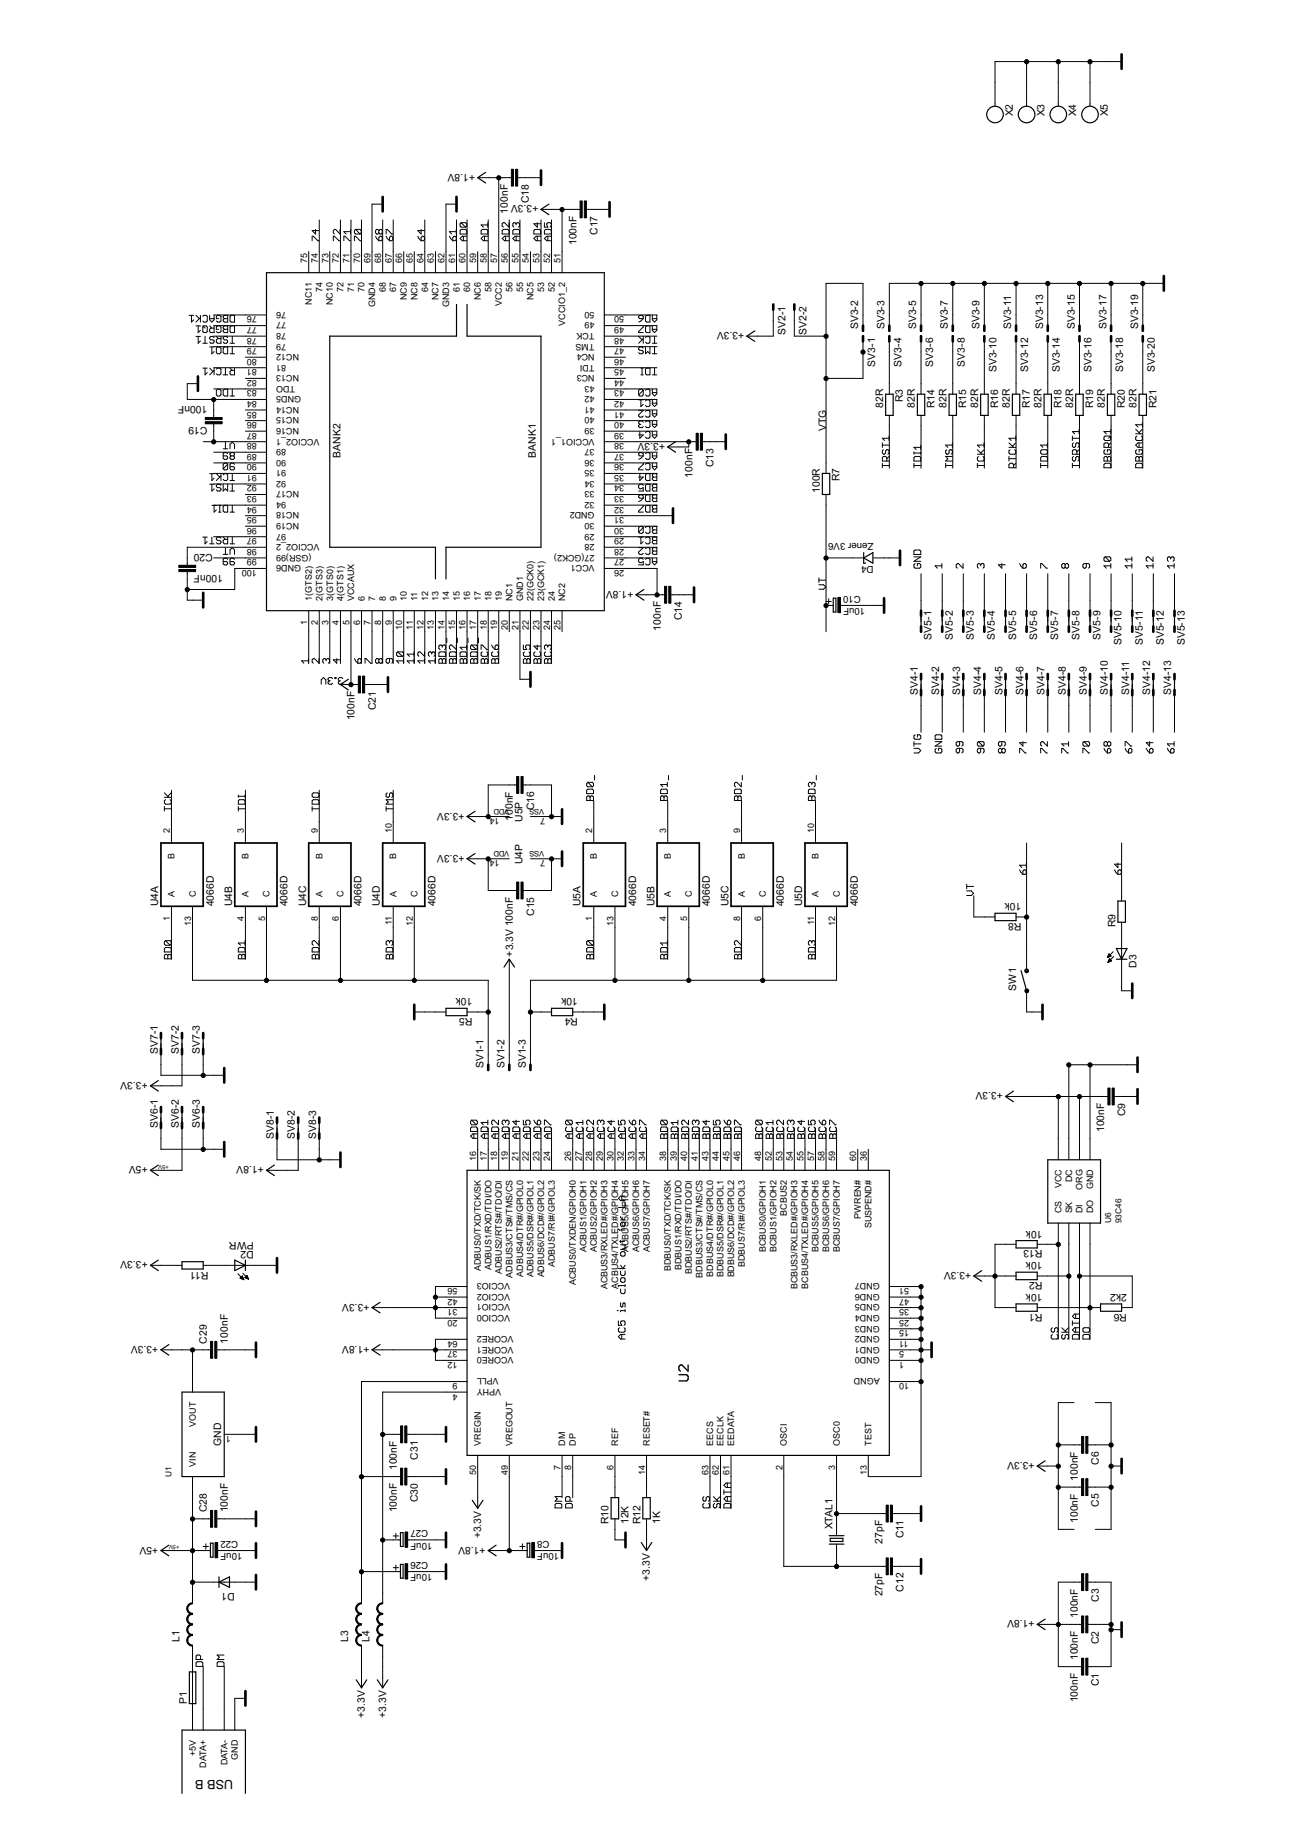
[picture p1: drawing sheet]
<svg xmlns="http://www.w3.org/2000/svg" width="210mm" height="297mm" viewBox="0 0 210 297" stroke-linecap="round" stroke-linejoin="round" font-family="sans-serif">
<defs><g id="words">
<text font-size="2.3" x="37.5" y="286.2" transform="rotate(-180 37.5 286.2)">USB B</text>
<g font-size="1.9">
<text x="162.9" y="18.7" transform="rotate(-90 162.9 18.7)">X2</text>
<text x="168" y="18.7" transform="rotate(-90 168 18.7)">X3</text>
<text x="173.1" y="18.7" transform="rotate(-90 173.1 18.7)">X4</text>
<text x="178.2" y="18.7" transform="rotate(-90 178.2 18.7)">X5</text>
<text x="76.4" y="27.9" transform="rotate(-180 76.4 27.9)">+1.8V</text>
<text x="81.7" y="34.3" transform="rotate(-90 81.7 34.3)">100nF</text>
<text x="85.1" y="32.7" transform="rotate(-90 85.1 32.7)">C18</text>
<text x="86.6" y="33" transform="rotate(-180 86.6 33)">+3.3V</text>
<text x="92.7" y="39.4" transform="rotate(-90 92.7 39.4)">100nF</text>
<text x="96.1" y="37.8" transform="rotate(-90 96.1 37.8)">C17</text>
<text x="119.7" y="53.4" transform="rotate(-180 119.7 53.4)">+3.3V</text>
<text x="126.3" y="53.9" transform="rotate(-90 126.3 53.9)">SV2-1</text>
<text x="129.7" y="53.9" transform="rotate(-90 129.7 53.9)">SV2-2</text>
<text x="138" y="53" transform="rotate(-90 138 53)">SV3-2</text>
<text x="142.3" y="53" transform="rotate(-90 142.3 53)">SV3-3</text>
<text x="147.4" y="53" transform="rotate(-90 147.4 53)">SV3-5</text>
<text x="152.5" y="53" transform="rotate(-90 152.5 53)">SV3-7</text>
<text x="157.6" y="53" transform="rotate(-90 157.6 53)">SV3-9</text>
<text x="162.7" y="53" transform="rotate(-90 162.7 53)">SV3-11</text>
<text x="167.8" y="53" transform="rotate(-90 167.8 53)">SV3-13</text>
<text x="172.9" y="53" transform="rotate(-90 172.9 53)">SV3-15</text>
<text x="178" y="53" transform="rotate(-90 178 53)">SV3-17</text>
<text x="183" y="53" transform="rotate(-90 183 53)">SV3-19</text>
<text x="140.8" y="59" transform="rotate(-90 140.8 59)">SV3-1</text>
<text x="145" y="59" transform="rotate(-90 145 59)">SV3-4</text>
<text x="150.1" y="59" transform="rotate(-90 150.1 59)">SV3-6</text>
<text x="155.2" y="59" transform="rotate(-90 155.2 59)">SV3-8</text>
<text x="160.3" y="59.9" transform="rotate(-90 160.3 59.9)">SV3-10</text>
<text x="165.4" y="59.9" transform="rotate(-90 165.4 59.9)">SV3-12</text>
<text x="170.5" y="59.9" transform="rotate(-90 170.5 59.9)">SV3-14</text>
<text x="175.6" y="59.9" transform="rotate(-90 175.6 59.9)">SV3-16</text>
<text x="180.7" y="59.9" transform="rotate(-90 180.7 59.9)">SV3-18</text>
<text x="185.8" y="59.9" transform="rotate(-90 185.8 59.9)">SV3-20</text>
<text x="33.4" y="65.3" transform="rotate(-180 33.4 65.3)">100nF</text>
<text x="142" y="65.6" transform="rotate(-90 142 65.6)">82R</text>
<text x="145.2" y="64.7" transform="rotate(-90 145.2 64.7)">R3</text>
<text x="147.1" y="65.6" transform="rotate(-90 147.1 65.6)">82R</text>
<text x="150.3" y="65.6" transform="rotate(-90 150.3 65.6)">R14</text>
<text x="152.2" y="65.6" transform="rotate(-90 152.2 65.6)">82R</text>
<text x="155.4" y="65.6" transform="rotate(-90 155.4 65.6)">R15</text>
<text x="157.3" y="65.6" transform="rotate(-90 157.3 65.6)">82R</text>
<text x="160.5" y="65.6" transform="rotate(-90 160.5 65.6)">R16</text>
<text x="162.4" y="65.6" transform="rotate(-90 162.4 65.6)">82R</text>
<text x="165.6" y="65.6" transform="rotate(-90 165.6 65.6)">R17</text>
<text x="167.5" y="65.6" transform="rotate(-90 167.5 65.6)">82R</text>
<text x="170.7" y="65.6" transform="rotate(-90 170.7 65.6)">R18</text>
<text x="172.6" y="65.6" transform="rotate(-90 172.6 65.6)">82R</text>
<text x="175.8" y="65.6" transform="rotate(-90 175.8 65.6)">R19</text>
<text x="177.7" y="65.6" transform="rotate(-90 177.7 65.6)">82R</text>
<text x="180.9" y="65.6" transform="rotate(-90 180.9 65.6)">R20</text>
<text x="182.8" y="65.6" transform="rotate(-90 182.8 65.6)">82R</text>
<text x="186" y="65.6" transform="rotate(-90 186 65.6)">R21</text>
<text x="33.4" y="68.7" transform="rotate(-180 33.4 68.7)">C19</text>
<text x="107" y="71.3" transform="rotate(-180 107 71.3)">+3.3V</text>
<text x="132.9" y="69.3" transform="rotate(-90 132.9 69.3)">VTG</text>
<text x="54.8" y="73.6" transform="rotate(-90 54.8 73.6)">BANK2</text>
<text x="86.2" y="73.6" transform="rotate(-90 86.2 73.6)">BANK1</text>
<text x="111.4" y="76.8" transform="rotate(-90 111.4 76.8)">100nF</text>
<text x="114.8" y="75.1" transform="rotate(-90 114.8 75.1)">C13</text>
<text x="135.1" y="77.4" transform="rotate(-90 135.1 77.4)">R7</text>
<text x="131.8" y="79.3" transform="rotate(-90 131.8 79.3)">100R</text>
<text x="34.2" y="89.1" transform="rotate(-180 34.2 89.1)">C20</text>
<text x="35.9" y="92.5" transform="rotate(-180 35.9 92.5)">100nF</text>
<text x="101.9" y="95" transform="rotate(-180 101.9 95)">+1.8V</text>
<text x="106.3" y="101.4" transform="rotate(-90 106.3 101.4)">100nF</text>
<text x="109.7" y="99.8" transform="rotate(-90 109.7 99.8)">C14</text>
<text x="149.8" y="102.9" transform="rotate(-90 149.8 102.9)">SV5-1</text>
<text x="153.2" y="102.9" transform="rotate(-90 153.2 102.9)">SV5-2</text>
<text x="156.6" y="102.9" transform="rotate(-90 156.6 102.9)">SV5-3</text>
<text x="160" y="102.9" transform="rotate(-90 160 102.9)">SV5-4</text>
<text x="163.4" y="102.9" transform="rotate(-90 163.4 102.9)">SV5-5</text>
<text x="166.8" y="102.9" transform="rotate(-90 166.8 102.9)">SV5-6</text>
<text x="170.2" y="102.9" transform="rotate(-90 170.2 102.9)">SV5-7</text>
<text x="173.6" y="102.9" transform="rotate(-90 173.6 102.9)">SV5-8</text>
<text x="177" y="102.9" transform="rotate(-90 177 102.9)">SV5-9</text>
<text x="180.4" y="103.8" transform="rotate(-90 180.4 103.8)">SV5-10</text>
<text x="183.8" y="103.7" transform="rotate(-90 183.8 103.7)">SV5-11</text>
<text x="187.2" y="103.8" transform="rotate(-90 187.2 103.8)">SV5-12</text>
<text x="190.6" y="103.8" transform="rotate(-90 190.6 103.8)">SV5-13</text>
<text x="147.6" y="111.8" transform="rotate(-90 147.6 111.8)">SV4-1</text>
<text x="151" y="111.8" transform="rotate(-90 151 111.8)">SV4-2</text>
<text x="154.4" y="111.8" transform="rotate(-90 154.4 111.8)">SV4-3</text>
<text x="157.8" y="111.8" transform="rotate(-90 157.8 111.8)">SV4-4</text>
<text x="161.2" y="111.8" transform="rotate(-90 161.2 111.8)">SV4-5</text>
<text x="164.6" y="111.8" transform="rotate(-90 164.6 111.8)">SV4-6</text>
<text x="168" y="111.8" transform="rotate(-90 168 111.8)">SV4-7</text>
<text x="171.4" y="111.8" transform="rotate(-90 171.4 111.8)">SV4-8</text>
<text x="174.8" y="111.8" transform="rotate(-90 174.8 111.8)">SV4-9</text>
<text x="178.2" y="111.8" transform="rotate(-90 178.2 111.8)">SV4-10</text>
<text x="181.6" y="111.8" transform="rotate(-90 181.6 111.8)">SV4-11</text>
<text x="185" y="111.8" transform="rotate(-90 185 111.8)">SV4-12</text>
<text x="188.4" y="111.8" transform="rotate(-90 188.4 111.8)">SV4-13</text>
<text x="57" y="115.9" transform="rotate(-90 57 115.9)">100nF</text>
<text x="60.4" y="114.2" transform="rotate(-90 60.4 114.2)">C21</text>
<text x="74.7" y="130.7" transform="rotate(-180 74.7 130.7)">+3.3V</text>
<text x="82.5" y="132" transform="rotate(-90 82.5 132)">100nF</text>
<text x="85.9" y="130.3" transform="rotate(-90 85.9 130.3)">C16</text>
<text x="74.7" y="137.5" transform="rotate(-180 74.7 137.5)">+3.3V</text>
<text x="84" y="132.2" transform="rotate(-90 84 132.2)">U5P</text>
<text x="84" y="139" transform="rotate(-90 84 139)">U4P</text>
<text x="25.5" y="145.8" transform="rotate(-90 25.5 145.8)">U4A</text>
<text x="34.4" y="145.8" transform="rotate(-90 34.4 145.8)">4066D</text>
<text x="37.3" y="145.8" transform="rotate(-90 37.3 145.8)">U4B</text>
<text x="46.3" y="145.8" transform="rotate(-90 46.3 145.8)">4066D</text>
<text x="49.2" y="145.8" transform="rotate(-90 49.2 145.8)">U4C</text>
<text x="58.1" y="145.8" transform="rotate(-90 58.1 145.8)">4066D</text>
<text x="61.1" y="145.8" transform="rotate(-90 61.1 145.8)">U4D</text>
<text x="70" y="145.8" transform="rotate(-90 70 145.8)">4066D</text>
<text x="85.9" y="147.3" transform="rotate(-90 85.9 147.3)">C15</text>
<text x="93.4" y="145.8" transform="rotate(-90 93.4 145.8)">U5A</text>
<text x="102.3" y="145.8" transform="rotate(-90 102.3 145.8)">4066D</text>
<text x="105.3" y="145.8" transform="rotate(-90 105.3 145.8)">U5B</text>
<text x="114.2" y="145.8" transform="rotate(-90 114.2 145.8)">4066D</text>
<text x="117.2" y="145.8" transform="rotate(-90 117.2 145.8)">U5C</text>
<text x="126.1" y="145.8" transform="rotate(-90 126.1 145.8)">4066D</text>
<text x="129" y="145.8" transform="rotate(-90 129 145.8)">U5D</text>
<text x="138" y="145.8" transform="rotate(-90 138 145.8)">4066D</text>
<text x="164.3" y="145.3" transform="rotate(-180 164.3 145.3)">10k</text>
<text x="164.3" y="148.5" transform="rotate(-180 164.3 148.5)">R8</text>
<text x="179.4" y="149.2" transform="rotate(-90 179.4 149.2)">R9</text>
<text x="82.6" y="153.8" transform="rotate(-90 82.6 153.8)">+3.3V 100nF</text>
<text x="182.8" y="155.6" transform="rotate(-90 182.8 155.6)">D3</text>
<text x="76" y="160.5" transform="rotate(-180 76 160.5)">10k</text>
<text x="93" y="160.5" transform="rotate(-180 93 160.5)">10k</text>
<text x="163.4" y="159.3" transform="rotate(-90 163.4 159.3)">SW1</text>
<text x="76" y="163.7" transform="rotate(-180 76 163.7)">R5</text>
<text x="93" y="163.7" transform="rotate(-180 93 163.7)">R4</text>
<text x="23.8" y="174" transform="rotate(-180 23.8 174)">+3.3V</text>
<text x="25.4" y="169.5" transform="rotate(-90 25.4 169.5)">SV7-1</text>
<text x="28.8" y="169.5" transform="rotate(-90 28.8 169.5)">SV7-2</text>
<text x="32.2" y="169.5" transform="rotate(-90 32.2 169.5)">SV7-3</text>
<text x="77.8" y="171.8" transform="rotate(-90 77.8 171.8)">SV1-1</text>
<text x="81.2" y="171.8" transform="rotate(-90 81.2 171.8)">SV1-2</text>
<text x="84.6" y="171.8" transform="rotate(-90 84.6 171.8)">SV1-3</text>
<text x="161.3" y="175.7" transform="rotate(-180 161.3 175.7)">+3.3V</text>
<text x="181" y="179.5" transform="rotate(-90 181 179.5)">C9</text>
<text x="25.4" y="181.4" transform="rotate(-90 25.4 181.4)">SV6-1</text>
<text x="28.8" y="181.4" transform="rotate(-90 28.8 181.4)">SV6-2</text>
<text x="32.2" y="181.4" transform="rotate(-90 32.2 181.4)">SV6-3</text>
<text x="44.1" y="183.1" transform="rotate(-90 44.1 183.1)">SV8-1</text>
<text x="47.4" y="183.1" transform="rotate(-90 47.4 183.1)">SV8-2</text>
<text x="50.8" y="183.1" transform="rotate(-90 50.8 183.1)">SV8-3</text>
<text x="177.6" y="182.1" transform="rotate(-90 177.6 182.1)">100nF</text>
<text x="23.8" y="187.6" transform="rotate(-180 23.8 187.6)">+5V</text>
<text x="42.4" y="187.6" transform="rotate(-180 42.4 187.6)">+1.8V</text>
<text x="167.7" y="197.9" transform="rotate(-180 167.7 197.9)">10k</text>
<text x="23.8" y="202.9" transform="rotate(-180 23.8 202.9)">+3.3V</text>
<text x="40.8" y="199.7" transform="rotate(-180 40.8 199.7)">PWR</text>
<text x="40.8" y="201.1" transform="rotate(-180 40.8 201.1)">D2</text>
<text x="167.7" y="203" transform="rotate(-180 167.7 203)">10k</text>
<text x="167.7" y="201.1" transform="rotate(-180 167.7 201.1)">R13</text>
<text x="33.5" y="204.5" transform="rotate(-180 33.5 204.5)">R11</text>
<text x="59.4" y="209.7" transform="rotate(-180 59.4 209.7)">+3.3V</text>
<text x="156.2" y="204.6" transform="rotate(-180 156.2 204.6)">+3.3V</text>
<text x="167.7" y="208.1" transform="rotate(-180 167.7 208.1)">10k</text>
<text x="167.7" y="206.2" transform="rotate(-180 167.7 206.2)">R2</text>
<text x="181.3" y="208.1" transform="rotate(-180 181.3 208.1)">2k2</text>
<text x="167.7" y="211.3" transform="rotate(-180 167.7 211.3)">R1</text>
<text x="181.3" y="211.3" transform="rotate(-180 181.3 211.3)">R6</text>
<text x="25.5" y="216.5" transform="rotate(-180 25.5 216.5)">+3.3V</text>
<text x="33.3" y="216.1" transform="rotate(-90 33.3 216.1)">C29</text>
<text x="36.7" y="216.1" transform="rotate(-90 36.7 216.1)">100nF</text>
<text x="59.4" y="216.5" transform="rotate(-180 59.4 216.5)">+1.8V</text>
<text x="35.6" y="232.5" transform="rotate(-90 35.6 232.5)">GND</text>
<text x="63.8" y="236.4" transform="rotate(-90 63.8 236.4)">100nF</text>
<text x="67.2" y="234.8" transform="rotate(-90 67.2 234.8)">C31</text>
<text x="166.4" y="235.1" transform="rotate(-180 166.4 235.1)">+3.3V</text>
<text x="173.4" y="238.1" transform="rotate(-90 173.4 238.1)">100nF</text>
<text x="176.8" y="235.5" transform="rotate(-90 176.8 235.5)">C6</text>
<text x="33.3" y="243.2" transform="rotate(-90 33.3 243.2)">C28</text>
<text x="36.7" y="243.2" transform="rotate(-90 36.7 243.2)">100nF</text>
<text x="63.8" y="243.2" transform="rotate(-90 63.8 243.2)">100nF</text>
<text x="67.2" y="241.6" transform="rotate(-90 67.2 241.6)">C30</text>
<text x="97.9" y="245.1" transform="rotate(-90 97.9 245.1)">R10</text>
<text x="101.1" y="245.1" transform="rotate(-90 101.1 245.1)">12K</text>
<text x="103" y="245.1" transform="rotate(-90 103 245.1)">R12</text>
<text x="106.2" y="245.1" transform="rotate(-90 106.2 245.1)">1K</text>
<text x="133.9" y="246" transform="rotate(-90 133.9 246)">XTAL1</text>
<text x="173.4" y="244.9" transform="rotate(-90 173.4 244.9)">100nF</text>
<text x="176.8" y="242.3" transform="rotate(-90 176.8 242.3)">C5</text>
<text x="25.5" y="248.7" transform="rotate(-180 25.5 248.7)">+5V</text>
<text x="77.4" y="247.4" transform="rotate(-90 77.4 247.4)">+3.3V</text>
<text x="78.1" y="248.7" transform="rotate(-180 78.1 248.7)">+1.8V</text>
<text x="141.9" y="248.2" transform="rotate(-90 141.9 248.2)">27pF</text>
<text x="145.3" y="247.4" transform="rotate(-90 145.3 247.4)">C11</text>
<text x="37.8" y="256.1" transform="rotate(-180 37.8 256.1)">D1</text>
<text x="104.5" y="254.2" transform="rotate(-90 104.5 254.2)">+3.3V</text>
<text x="141.9" y="256.7" transform="rotate(-90 141.9 256.7)">27pF</text>
<text x="145.3" y="256" transform="rotate(-90 145.3 256)">C12</text>
<text x="176.8" y="257.6" transform="rotate(-90 176.8 257.6)">C3</text>
<text x="166.4" y="260.6" transform="rotate(-180 166.4 260.6)">+1.8V</text>
<text x="173.4" y="260.2" transform="rotate(-90 173.4 260.2)">100nF</text>
<text x="28.9" y="264" transform="rotate(-90 28.9 264)">L1</text>
<text x="56" y="264" transform="rotate(-90 56 264)">L3</text>
<text x="59.4" y="264" transform="rotate(-90 59.4 264)">L4</text>
<text x="173.4" y="267" transform="rotate(-90 173.4 267)">100nF</text>
<text x="176.8" y="264.4" transform="rotate(-90 176.8 264.4)">C2</text>
<text x="30" y="274" transform="rotate(-90 30 274)">P1</text>
<text x="173.4" y="273.8" transform="rotate(-90 173.4 273.8)">100nF</text>
<text x="176.8" y="271.2" transform="rotate(-90 176.8 271.2)">C1</text>
<text x="58.7" y="276.3" transform="rotate(-90 58.7 276.3)">+3.3V</text>
<text x="62.1" y="276.3" transform="rotate(-90 62.1 276.3)">+3.3V</text>
</g>
<g font-size="1.7">
<text x="140.5" y="87.3" transform="rotate(-180 140.5 87.3)">Zener 3V6</text>
<text x="138.5" y="95.8" transform="rotate(-180 138.5 95.8)">C10</text>
<text x="140.5" y="91" transform="rotate(-180 140.5 91)">D4</text>
<text x="139.2" y="97.8" transform="rotate(-180 139.2 97.8)">10uF</text>
<text x="38.3" y="247.8" transform="rotate(-180 38.3 247.8)">C22</text>
<text x="39" y="249.8" transform="rotate(-180 39 249.8)">10uF</text>
<text x="68.9" y="251.2" transform="rotate(-180 68.9 251.2)">C26</text>
<text x="68.9" y="246.1" transform="rotate(-180 68.9 246.1)">C27</text>
<text x="69.6" y="248.1" transform="rotate(-180 69.6 248.1)">10uF</text>
<text x="88.4" y="247.8" transform="rotate(-180 88.4 247.8)">C8</text>
<text x="89.9" y="249.8" transform="rotate(-180 89.9 249.8)">10uF</text>
<text x="69.6" y="253.2" transform="rotate(-180 69.6 253.2)">10uF</text>
</g>
<g font-size="1.6">
<text x="49.4" y="42.3" transform="rotate(-90 49.4 42.3)">75</text>
<text x="51.1" y="42.3" transform="rotate(-90 51.1 42.3)">74</text>
<text x="51.9" y="47" transform="rotate(-90 51.9 47)">74</text>
<text x="52.8" y="42.3" transform="rotate(-90 52.8 42.3)">73</text>
<text x="54.5" y="42.3" transform="rotate(-90 54.5 42.3)">72</text>
<text x="55.3" y="47" transform="rotate(-90 55.3 47)">72</text>
<text x="56.2" y="42.3" transform="rotate(-90 56.2 42.3)">71</text>
<text x="57" y="47" transform="rotate(-90 57 47)">71</text>
<text x="57.9" y="42.3" transform="rotate(-90 57.9 42.3)">70</text>
<text x="58.7" y="47" transform="rotate(-90 58.7 47)">70</text>
<text x="59.6" y="42.3" transform="rotate(-90 59.6 42.3)">69</text>
<text x="61.3" y="42.3" transform="rotate(-90 61.3 42.3)">68</text>
<text x="62" y="47" transform="rotate(-90 62 47)">68</text>
<text x="63" y="42.3" transform="rotate(-90 63 42.3)">67</text>
<text x="63.7" y="47" transform="rotate(-90 63.7 47)">67</text>
<text x="64.7" y="42.3" transform="rotate(-90 64.7 42.3)">66</text>
<text x="66.4" y="42.3" transform="rotate(-90 66.4 42.3)">65</text>
<text x="68.1" y="42.3" transform="rotate(-90 68.1 42.3)">64</text>
<text x="68.8" y="47" transform="rotate(-90 68.8 47)">64</text>
<text x="69.8" y="42.3" transform="rotate(-90 69.8 42.3)">63</text>
<text x="71.5" y="42.3" transform="rotate(-90 71.5 42.3)">62</text>
<text x="73.2" y="42.3" transform="rotate(-90 73.2 42.3)">61</text>
<text x="73.9" y="47" transform="rotate(-90 73.9 47)">61</text>
<text x="74.9" y="42.3" transform="rotate(-90 74.9 42.3)">60</text>
<text x="75.6" y="47" transform="rotate(-90 75.6 47)">60</text>
<text x="76.6" y="42.3" transform="rotate(-90 76.6 42.3)">59</text>
<text x="78.3" y="42.3" transform="rotate(-90 78.3 42.3)">58</text>
<text x="79" y="47" transform="rotate(-90 79 47)">58</text>
<text x="80" y="42.3" transform="rotate(-90 80 42.3)">57</text>
<text x="81.7" y="42.3" transform="rotate(-90 81.7 42.3)">56</text>
<text x="82.4" y="47" transform="rotate(-90 82.4 47)">56</text>
<text x="83.4" y="42.3" transform="rotate(-90 83.4 42.3)">55</text>
<text x="84.1" y="47" transform="rotate(-90 84.1 47)">55</text>
<text x="85.1" y="42.3" transform="rotate(-90 85.1 42.3)">54</text>
<text x="86.8" y="42.3" transform="rotate(-90 86.8 42.3)">53</text>
<text x="87.5" y="47" transform="rotate(-90 87.5 47)">53</text>
<text x="88.5" y="42.3" transform="rotate(-90 88.5 42.3)">52</text>
<text x="89.2" y="47" transform="rotate(-90 89.2 47)">52</text>
<text x="90.2" y="42.3" transform="rotate(-90 90.2 42.3)">51</text>
<text x="41.3" y="50.9" transform="rotate(-180 41.3 50.9)">76</text>
<text x="41.3" y="52.6" transform="rotate(-180 41.3 52.6)">77</text>
<text x="46" y="50.2" transform="rotate(-180 46 50.2)">76</text>
<text x="46" y="51.9" transform="rotate(-180 46 51.9)">77</text>
<text x="46" y="53.5" transform="rotate(-180 46 53.5)">78</text>
<text x="50.2" y="49" transform="rotate(-90 50.2 49)">NC11</text>
<text x="53.6" y="49.1" transform="rotate(-90 53.6 49.1)">NC10</text>
<text x="60.4" y="49.4" transform="rotate(-90 60.4 49.4)">GND4</text>
<text x="65.4" y="48.3" transform="rotate(-90 65.4 48.3)">NC9</text>
<text x="67.1" y="48.3" transform="rotate(-90 67.1 48.3)">NC8</text>
<text x="70.5" y="48.3" transform="rotate(-90 70.5 48.3)">NC7</text>
<text x="72.2" y="49.4" transform="rotate(-90 72.2 49.4)">GND3</text>
<text x="77.3" y="48.3" transform="rotate(-90 77.3 48.3)">NC6</text>
<text x="80.7" y="49.3" transform="rotate(-90 80.7 49.3)">VCC2</text>
<text x="85.8" y="48.3" transform="rotate(-90 85.8 48.3)">NC5</text>
<text x="90.9" y="52.4" transform="rotate(-90 90.9 52.4)">VCCIO1_2</text>
<text x="95.6" y="53.5" transform="rotate(-180 95.6 53.5)">TCK</text>
<text x="95.6" y="51.8" transform="rotate(-180 95.6 51.8)">49</text>
<text x="95.6" y="50.1" transform="rotate(-180 95.6 50.1)">50</text>
<text x="100.4" y="52.6" transform="rotate(-180 100.4 52.6)">49</text>
<text x="100.4" y="50.9" transform="rotate(-180 100.4 50.9)">50</text>
<text x="41.3" y="54.3" transform="rotate(-180 41.3 54.3)">78</text>
<text x="41.3" y="56" transform="rotate(-180 41.3 56)">79</text>
<text x="41.3" y="57.7" transform="rotate(-180 41.3 57.7)">80</text>
<text x="41.3" y="59.4" transform="rotate(-180 41.3 59.4)">81</text>
<text x="46" y="55.2" transform="rotate(-180 46 55.2)">79</text>
<text x="46" y="58.6" transform="rotate(-180 46 58.6)">81</text>
<text x="48.1" y="56.9" transform="rotate(-180 48.1 56.9)">NC12</text>
<text x="95.6" y="58.6" transform="rotate(-180 95.6 58.6)">TDI</text>
<text x="95.6" y="56.9" transform="rotate(-180 95.6 56.9)">NC4</text>
<text x="95.6" y="55.2" transform="rotate(-180 95.6 55.2)">TMS</text>
<text x="100.4" y="59.4" transform="rotate(-180 100.4 59.4)">45</text>
<text x="100.4" y="57.7" transform="rotate(-180 100.4 57.7)">46</text>
<text x="100.4" y="56" transform="rotate(-180 100.4 56)">47</text>
<text x="100.4" y="54.3" transform="rotate(-180 100.4 54.3)">48</text>
<text x="41.3" y="61.1" transform="rotate(-180 41.3 61.1)">82</text>
<text x="41.3" y="62.8" transform="rotate(-180 41.3 62.8)">83</text>
<text x="41.3" y="64.5" transform="rotate(-180 41.3 64.5)">84</text>
<text x="47.5" y="62" transform="rotate(-180 47.5 62)">TDO</text>
<text x="48.1" y="60.3" transform="rotate(-180 48.1 60.3)">NC13</text>
<text x="48.1" y="65.4" transform="rotate(-180 48.1 65.4)">NC14</text>
<text x="48.4" y="63.7" transform="rotate(-180 48.4 63.7)">GND5</text>
<text x="95.6" y="65.4" transform="rotate(-180 95.6 65.4)">41</text>
<text x="95.6" y="63.7" transform="rotate(-180 95.6 63.7)">42</text>
<text x="95.6" y="62" transform="rotate(-180 95.6 62)">43</text>
<text x="95.6" y="60.3" transform="rotate(-180 95.6 60.3)">NC3</text>
<text x="100.4" y="64.5" transform="rotate(-180 100.4 64.5)">42</text>
<text x="100.4" y="62.8" transform="rotate(-180 100.4 62.8)">43</text>
<text x="100.4" y="61.1" transform="rotate(-180 100.4 61.1)">44</text>
<text x="41.3" y="66.2" transform="rotate(-180 41.3 66.2)">85</text>
<text x="41.3" y="67.9" transform="rotate(-180 41.3 67.9)">86</text>
<text x="41.3" y="69.6" transform="rotate(-180 41.3 69.6)">87</text>
<text x="41.3" y="71.3" transform="rotate(-180 41.3 71.3)">88</text>
<text x="48.1" y="67.1" transform="rotate(-180 48.1 67.1)">NC15</text>
<text x="48.1" y="68.8" transform="rotate(-180 48.1 68.8)">NC16</text>
<text x="51.4" y="70.5" transform="rotate(-180 51.4 70.5)">VCCIO2_1</text>
<text x="95.6" y="70.5" transform="rotate(-180 95.6 70.5)">VCCIO1_1</text>
<text x="95.6" y="68.8" transform="rotate(-180 95.6 68.8)">39</text>
<text x="95.6" y="67.1" transform="rotate(-180 95.6 67.1)">40</text>
<text x="100.4" y="71.3" transform="rotate(-180 100.4 71.3)">38</text>
<text x="100.4" y="69.6" transform="rotate(-180 100.4 69.6)">39</text>
<text x="100.4" y="67.9" transform="rotate(-180 100.4 67.9)">40</text>
<text x="100.4" y="66.2" transform="rotate(-180 100.4 66.2)">41</text>
<text x="41.3" y="73" transform="rotate(-180 41.3 73)">89</text>
<text x="41.3" y="74.7" transform="rotate(-180 41.3 74.7)">90</text>
<text x="41.3" y="76.4" transform="rotate(-180 41.3 76.4)">91</text>
<text x="46" y="72.2" transform="rotate(-180 46 72.2)">89</text>
<text x="46" y="73.9" transform="rotate(-180 46 73.9)">90</text>
<text x="46" y="75.6" transform="rotate(-180 46 75.6)">91</text>
<text x="46" y="77.3" transform="rotate(-180 46 77.3)">92</text>
<text x="95.6" y="77.3" transform="rotate(-180 95.6 77.3)">34</text>
<text x="95.6" y="75.6" transform="rotate(-180 95.6 75.6)">35</text>
<text x="95.6" y="73.9" transform="rotate(-180 95.6 73.9)">36</text>
<text x="95.6" y="72.2" transform="rotate(-180 95.6 72.2)">37</text>
<text x="100.4" y="76.4" transform="rotate(-180 100.4 76.4)">35</text>
<text x="100.4" y="74.7" transform="rotate(-180 100.4 74.7)">36</text>
<text x="100.4" y="73" transform="rotate(-180 100.4 73)">37</text>
<text x="41.3" y="78.1" transform="rotate(-180 41.3 78.1)">92</text>
<text x="41.3" y="79.8" transform="rotate(-180 41.3 79.8)">93</text>
<text x="41.3" y="81.5" transform="rotate(-180 41.3 81.5)">94</text>
<text x="41.3" y="83.2" transform="rotate(-180 41.3 83.2)">95</text>
<text x="46" y="80.7" transform="rotate(-180 46 80.7)">94</text>
<text x="48.1" y="79" transform="rotate(-180 48.1 79)">NC17</text>
<text x="48.1" y="82.4" transform="rotate(-180 48.1 82.4)">NC18</text>
<text x="95.6" y="82.4" transform="rotate(-180 95.6 82.4)">GND2</text>
<text x="95.6" y="80.7" transform="rotate(-180 95.6 80.7)">32</text>
<text x="95.6" y="79" transform="rotate(-180 95.6 79)">33</text>
<text x="100.4" y="83.2" transform="rotate(-180 100.4 83.2)">31</text>
<text x="100.4" y="81.5" transform="rotate(-180 100.4 81.5)">32</text>
<text x="100.4" y="79.8" transform="rotate(-180 100.4 79.8)">33</text>
<text x="100.4" y="78.1" transform="rotate(-180 100.4 78.1)">34</text>
<text x="41.3" y="88.3" transform="rotate(-180 41.3 88.3)">98</text>
<text x="41.3" y="90" transform="rotate(-180 41.3 90)">99</text>
<text x="41.3" y="84.9" transform="rotate(-180 41.3 84.9)">96</text>
<text x="41.3" y="86.6" transform="rotate(-180 41.3 86.6)">97</text>
<text x="46" y="85.8" transform="rotate(-180 46 85.8)">97</text>
<text x="48.1" y="84.1" transform="rotate(-180 48.1 84.1)">NC19</text>
<text x="50.1" y="89.2" transform="rotate(-180 50.1 89.2)">(GSR)99</text>
<text x="51.4" y="87.5" transform="rotate(-180 51.4 87.5)">VCCIO2_2</text>
<text x="95.6" y="89.2" transform="rotate(-180 95.6 89.2)">27(GCK2)</text>
<text x="95.6" y="87.5" transform="rotate(-180 95.6 87.5)">28</text>
<text x="95.6" y="85.8" transform="rotate(-180 95.6 85.8)">29</text>
<text x="95.6" y="84.1" transform="rotate(-180 95.6 84.1)">30</text>
<text x="100.4" y="90" transform="rotate(-180 100.4 90)">27</text>
<text x="100.4" y="88.3" transform="rotate(-180 100.4 88.3)">28</text>
<text x="100.4" y="86.6" transform="rotate(-180 100.4 86.6)">29</text>
<text x="100.4" y="84.9" transform="rotate(-180 100.4 84.9)">30</text>
<text x="41.3" y="91.7" transform="rotate(-180 41.3 91.7)">100</text>
<text x="48.4" y="90.9" transform="rotate(-180 48.4 90.9)">GND6</text>
<text x="95.6" y="90.9" transform="rotate(-180 95.6 90.9)">VCC1</text>
<text x="100.4" y="91.7" transform="rotate(-180 100.4 91.7)">26</text>
<text x="49.4" y="100.6" transform="rotate(-90 49.4 100.6)">1</text>
<text x="50.2" y="96.6" transform="rotate(-90 50.2 96.6)">1(GTS2)</text>
<text x="51.1" y="100.6" transform="rotate(-90 51.1 100.6)">2</text>
<text x="51.9" y="96.6" transform="rotate(-90 51.9 96.6)">2(GTS3)</text>
<text x="52.8" y="100.6" transform="rotate(-90 52.8 100.6)">3</text>
<text x="53.6" y="96.6" transform="rotate(-90 53.6 96.6)">3(GTS0)</text>
<text x="54.5" y="100.6" transform="rotate(-90 54.5 100.6)">4</text>
<text x="55.3" y="96.6" transform="rotate(-90 55.3 96.6)">4(GTS1)</text>
<text x="56.2" y="100.6" transform="rotate(-90 56.2 100.6)">5</text>
<text x="57" y="96.6" transform="rotate(-90 57 96.6)">VCCAUX</text>
<text x="57.9" y="100.6" transform="rotate(-90 57.9 100.6)">6</text>
<text x="58.7" y="96.6" transform="rotate(-90 58.7 96.6)">6</text>
<text x="59.6" y="100.6" transform="rotate(-90 59.6 100.6)">7</text>
<text x="60.4" y="96.6" transform="rotate(-90 60.4 96.6)">7</text>
<text x="61.3" y="100.6" transform="rotate(-90 61.3 100.6)">8</text>
<text x="62.1" y="96.6" transform="rotate(-90 62.1 96.6)">8</text>
<text x="63" y="100.6" transform="rotate(-90 63 100.6)">9</text>
<text x="63.8" y="96.6" transform="rotate(-90 63.8 96.6)">9</text>
<text x="64.7" y="101.4" transform="rotate(-90 64.7 101.4)">10</text>
<text x="65.4" y="96.6" transform="rotate(-90 65.4 96.6)">10</text>
<text x="66.4" y="101.3" transform="rotate(-90 66.4 101.3)">11</text>
<text x="67.1" y="96.6" transform="rotate(-90 67.1 96.6)">11</text>
<text x="68.1" y="101.4" transform="rotate(-90 68.1 101.4)">12</text>
<text x="68.8" y="96.6" transform="rotate(-90 68.8 96.6)">12</text>
<text x="69.8" y="101.4" transform="rotate(-90 69.8 101.4)">13</text>
<text x="70.5" y="96.6" transform="rotate(-90 70.5 96.6)">13</text>
<text x="71.5" y="101.4" transform="rotate(-90 71.5 101.4)">14</text>
<text x="72.2" y="96.6" transform="rotate(-90 72.2 96.6)">14</text>
<text x="73.2" y="101.4" transform="rotate(-90 73.2 101.4)">15</text>
<text x="73.9" y="96.6" transform="rotate(-90 73.9 96.6)">15</text>
<text x="74.9" y="101.4" transform="rotate(-90 74.9 101.4)">16</text>
<text x="75.6" y="96.6" transform="rotate(-90 75.6 96.6)">16</text>
<text x="76.6" y="101.4" transform="rotate(-90 76.6 101.4)">17</text>
<text x="77.3" y="96.6" transform="rotate(-90 77.3 96.6)">17</text>
<text x="78.3" y="101.4" transform="rotate(-90 78.3 101.4)">18</text>
<text x="79" y="96.6" transform="rotate(-90 79 96.6)">18</text>
<text x="80" y="101.4" transform="rotate(-90 80 101.4)">19</text>
<text x="80.7" y="96.6" transform="rotate(-90 80.7 96.6)">19</text>
<text x="81.7" y="101.4" transform="rotate(-90 81.7 101.4)">20</text>
<text x="82.4" y="96.6" transform="rotate(-90 82.4 96.6)">NC1</text>
<text x="83.4" y="101.4" transform="rotate(-90 83.4 101.4)">21</text>
<text x="84.1" y="96.6" transform="rotate(-90 84.1 96.6)">GND1</text>
<text x="85.1" y="101.4" transform="rotate(-90 85.1 101.4)">22</text>
<text x="85.8" y="96.6" transform="rotate(-90 85.8 96.6)">22(GCK0)</text>
<text x="86.8" y="101.4" transform="rotate(-90 86.8 101.4)">23</text>
<text x="87.5" y="96.6" transform="rotate(-90 87.5 96.6)">23(GCK1)</text>
<text x="88.5" y="101.4" transform="rotate(-90 88.5 101.4)">24</text>
<text x="89.2" y="96.6" transform="rotate(-90 89.2 96.6)">24</text>
<text x="90.2" y="101.4" transform="rotate(-90 90.2 101.4)">25</text>
<text x="90.9" y="96.6" transform="rotate(-90 90.9 96.6)">NC2</text>
<text x="80.4" y="131.6" transform="rotate(-180 80.4 131.6)">14</text>
<text x="87.7" y="131.6" transform="rotate(-180 87.7 131.6)">7</text>
<text x="27.3" y="134" transform="rotate(-90 27.3 134)">2</text>
<text x="39.2" y="134" transform="rotate(-90 39.2 134)">3</text>
<text x="51.1" y="134" transform="rotate(-90 51.1 134)">9</text>
<text x="63" y="134" transform="rotate(-90 63 134)">10</text>
<text x="95.3" y="134" transform="rotate(-90 95.3 134)">2</text>
<text x="107.2" y="134" transform="rotate(-90 107.2 134)">3</text>
<text x="119" y="134" transform="rotate(-90 119 134)">9</text>
<text x="130.9" y="134" transform="rotate(-90 130.9 134)">10</text>
<text x="28.1" y="138.1" transform="rotate(-90 28.1 138.1)">B</text>
<text x="40" y="138.1" transform="rotate(-90 40 138.1)">B</text>
<text x="51.9" y="138.1" transform="rotate(-90 51.9 138.1)">B</text>
<text x="63.7" y="138.1" transform="rotate(-90 63.7 138.1)">B</text>
<text x="80.4" y="138.4" transform="rotate(-180 80.4 138.4)">14</text>
<text x="87.7" y="138.4" transform="rotate(-180 87.7 138.4)">7</text>
<text x="96" y="138.1" transform="rotate(-90 96 138.1)">B</text>
<text x="107.9" y="138.1" transform="rotate(-90 107.9 138.1)">B</text>
<text x="119.8" y="138.1" transform="rotate(-90 119.8 138.1)">B</text>
<text x="131.7" y="138.1" transform="rotate(-90 131.7 138.1)">B</text>
<text x="27.3" y="148.1" transform="rotate(-90 27.3 148.1)">1</text>
<text x="28.1" y="144.2" transform="rotate(-90 28.1 144.2)">A</text>
<text x="30.7" y="148.9" transform="rotate(-90 30.7 148.9)">13</text>
<text x="31.5" y="144.2" transform="rotate(-90 31.5 144.2)">C</text>
<text x="39.2" y="148.1" transform="rotate(-90 39.2 148.1)">4</text>
<text x="40" y="144.2" transform="rotate(-90 40 144.2)">A</text>
<text x="42.6" y="148.1" transform="rotate(-90 42.6 148.1)">5</text>
<text x="43.4" y="144.2" transform="rotate(-90 43.4 144.2)">C</text>
<text x="51.1" y="148.1" transform="rotate(-90 51.1 148.1)">8</text>
<text x="51.9" y="144.2" transform="rotate(-90 51.9 144.2)">A</text>
<text x="54.5" y="148.1" transform="rotate(-90 54.5 148.1)">6</text>
<text x="55.3" y="144.2" transform="rotate(-90 55.3 144.2)">C</text>
<text x="63" y="148.8" transform="rotate(-90 63 148.8)">11</text>
<text x="63.8" y="144.2" transform="rotate(-90 63.8 144.2)">A</text>
<text x="66.4" y="148.9" transform="rotate(-90 66.4 148.9)">12</text>
<text x="67.1" y="144.2" transform="rotate(-90 67.1 144.2)">C</text>
<text x="95.3" y="148.1" transform="rotate(-90 95.3 148.1)">1</text>
<text x="96" y="144.2" transform="rotate(-90 96 144.2)">A</text>
<text x="98.7" y="148.9" transform="rotate(-90 98.7 148.9)">13</text>
<text x="99.4" y="144.2" transform="rotate(-90 99.4 144.2)">C</text>
<text x="107.2" y="148.1" transform="rotate(-90 107.2 148.1)">4</text>
<text x="107.9" y="144.2" transform="rotate(-90 107.9 144.2)">A</text>
<text x="110.6" y="148.1" transform="rotate(-90 110.6 148.1)">5</text>
<text x="111.3" y="144.2" transform="rotate(-90 111.3 144.2)">C</text>
<text x="119" y="148.1" transform="rotate(-90 119 148.1)">8</text>
<text x="119.8" y="144.2" transform="rotate(-90 119.8 144.2)">A</text>
<text x="122.4" y="148.1" transform="rotate(-90 122.4 148.1)">6</text>
<text x="123.2" y="144.2" transform="rotate(-90 123.2 144.2)">C</text>
<text x="130.9" y="148.8" transform="rotate(-90 130.9 148.8)">11</text>
<text x="131.7" y="144.2" transform="rotate(-90 131.7 144.2)">A</text>
<text x="134.3" y="148.9" transform="rotate(-90 134.3 148.9)">12</text>
<text x="135.1" y="144.2" transform="rotate(-90 135.1 144.2)">C</text>
<text x="76.6" y="186.7" transform="rotate(-90 76.6 186.7)">16</text>
<text x="78.3" y="186.7" transform="rotate(-90 78.3 186.7)">17</text>
<text x="80" y="186.7" transform="rotate(-90 80 186.7)">18</text>
<text x="81.7" y="186.7" transform="rotate(-90 81.7 186.7)">19</text>
<text x="83.4" y="186.7" transform="rotate(-90 83.4 186.7)">21</text>
<text x="85.1" y="186.7" transform="rotate(-90 85.1 186.7)">22</text>
<text x="86.8" y="186.7" transform="rotate(-90 86.8 186.7)">23</text>
<text x="88.5" y="186.7" transform="rotate(-90 88.5 186.7)">24</text>
<text x="91.9" y="186.7" transform="rotate(-90 91.9 186.7)">26</text>
<text x="93.6" y="186.7" transform="rotate(-90 93.6 186.7)">27</text>
<text x="95.3" y="186.7" transform="rotate(-90 95.3 186.7)">28</text>
<text x="97" y="186.7" transform="rotate(-90 97 186.7)">29</text>
<text x="98.7" y="186.7" transform="rotate(-90 98.7 186.7)">30</text>
<text x="100.4" y="186.7" transform="rotate(-90 100.4 186.7)">32</text>
<text x="102.1" y="186.7" transform="rotate(-90 102.1 186.7)">33</text>
<text x="103.8" y="186.7" transform="rotate(-90 103.8 186.7)">34</text>
<text x="107.2" y="186.7" transform="rotate(-90 107.2 186.7)">38</text>
<text x="108.9" y="186.7" transform="rotate(-90 108.9 186.7)">39</text>
<text x="110.6" y="186.7" transform="rotate(-90 110.6 186.7)">40</text>
<text x="112.2" y="186.7" transform="rotate(-90 112.2 186.7)">41</text>
<text x="113.9" y="186.7" transform="rotate(-90 113.9 186.7)">43</text>
<text x="115.6" y="186.7" transform="rotate(-90 115.6 186.7)">44</text>
<text x="117.3" y="186.7" transform="rotate(-90 117.3 186.7)">45</text>
<text x="119" y="186.7" transform="rotate(-90 119 186.7)">46</text>
<text x="122.4" y="186.7" transform="rotate(-90 122.4 186.7)">48</text>
<text x="124.1" y="186.7" transform="rotate(-90 124.1 186.7)">52</text>
<text x="125.8" y="186.7" transform="rotate(-90 125.8 186.7)">53</text>
<text x="127.5" y="186.7" transform="rotate(-90 127.5 186.7)">54</text>
<text x="129.2" y="186.7" transform="rotate(-90 129.2 186.7)">55</text>
<text x="130.9" y="186.7" transform="rotate(-90 130.9 186.7)">57</text>
<text x="132.6" y="186.7" transform="rotate(-90 132.6 186.7)">58</text>
<text x="134.3" y="186.7" transform="rotate(-90 134.3 186.7)">59</text>
<text x="137.7" y="186.7" transform="rotate(-90 137.7 186.7)">60</text>
<text x="139.4" y="186.7" transform="rotate(-90 139.4 186.7)">36</text>
<text x="170.7" y="191.1" transform="rotate(-90 170.7 191.1)">VCC</text>
<text x="172.4" y="190.2" transform="rotate(-90 172.4 190.2)">DC</text>
<text x="174.1" y="191.4" transform="rotate(-90 174.1 191.4)">ORG</text>
<text x="175.8" y="191.3" transform="rotate(-90 175.8 191.3)">GND</text>
<text x="126.6" y="195.5" transform="rotate(-90 126.6 195.5)">BCBUS2</text>
<text x="138.5" y="196" transform="rotate(-90 138.5 196)">PWREN#</text>
<text x="140.2" y="197.5" transform="rotate(-90 140.2 197.5)">SUSPEND#</text>
<text x="170.7" y="195.1" transform="rotate(-90 170.7 195.1)">CS</text>
<text x="172.4" y="195.1" transform="rotate(-90 172.4 195.1)">SK</text>
<text x="174.1" y="195.1" transform="rotate(-90 174.1 195.1)">DI</text>
<text x="175.8" y="195.1" transform="rotate(-90 175.8 195.1)">DO</text>
<text x="89.2" y="203.8" transform="rotate(-90 89.2 203.8)">ADBUS7/RI#/GPIOL3</text>
<text x="94.3" y="201.4" transform="rotate(-90 94.3 201.4)">ACBUS1/GPIOH1</text>
<text x="96" y="201.4" transform="rotate(-90 96 201.4)">ACBUS2/GPIOH2</text>
<text x="101.1" y="201.4" transform="rotate(-90 101.1 201.4)">ACBUS5/GPIOH5</text>
<text x="102.8" y="201.4" transform="rotate(-90 102.8 201.4)">ACBUS6/GPIOH6</text>
<text x="104.5" y="201.4" transform="rotate(-90 104.5 201.4)">ACBUS7/GPIOH7</text>
<text x="119.8" y="203.8" transform="rotate(-90 119.8 203.8)">BDBUS7/RI#/GPIOL3</text>
<text x="123.2" y="201.4" transform="rotate(-90 123.2 201.4)">BCBUS0/GPIOH1</text>
<text x="124.9" y="201.4" transform="rotate(-90 124.9 201.4)">BCBUS1/GPIOH2</text>
<text x="131.7" y="201.4" transform="rotate(-90 131.7 201.4)">BCBUS5/GPIOH5</text>
<text x="133.4" y="201.4" transform="rotate(-90 133.4 201.4)">BCBUS6/GPIOH6</text>
<text x="135.1" y="201.4" transform="rotate(-90 135.1 201.4)">BCBUS7/GPIOH7</text>
<text x="73.6" y="208.8" transform="rotate(-180 73.6 208.8)">42</text>
<text x="73.6" y="207.1" transform="rotate(-180 73.6 207.1)">56</text>
<text x="77.3" y="204.4" transform="rotate(-90 77.3 204.4)">ADBUS0/TXD/TCK/SK</text>
<text x="79" y="204.3" transform="rotate(-90 79 204.3)">ADBUS1/RXD/TDI/DO</text>
<text x="80.7" y="204.9" transform="rotate(-90 80.7 204.9)">ADBUS2/RTS#/TDO/DI</text>
<text x="82" y="209.8" transform="rotate(-180 82 209.8)">VCCIO1</text>
<text x="82" y="208.1" transform="rotate(-180 82 208.1)">VCCIO2</text>
<text x="82" y="206.4" transform="rotate(-180 82 206.4)">VCCIO3</text>
<text x="82.4" y="205.5" transform="rotate(-90 82.4 205.5)">ADBUS3/CTS#/TMS/CS</text>
<text x="84.1" y="205.3" transform="rotate(-90 84.1 205.3)">ADBUS4/DTR#/GPIOL0</text>
<text x="85.8" y="205.4" transform="rotate(-90 85.8 205.4)">ADBUS5/DSR#/GPIOL1</text>
<text x="87.5" y="205.4" transform="rotate(-90 87.5 205.4)">ADBUS6/DCD#/GPIOL2</text>
<text x="92.6" y="206.7" transform="rotate(-90 92.6 206.7)">ACBUS0/TXDEN/GPIOH0</text>
<text x="97.7" y="207.4" transform="rotate(-90 97.7 207.4)">ACBUS3/RXLED#/GPIOH3</text>
<text x="99.4" y="207.2" transform="rotate(-90 99.4 207.2)">ACBUS4/TXLED#/GPIOH4</text>
<text x="107.9" y="204.4" transform="rotate(-90 107.9 204.4)">BDBUS0/TXD/TCK/SK</text>
<text x="109.6" y="204.3" transform="rotate(-90 109.6 204.3)">BDBUS1/RXD/TDI/DO</text>
<text x="111.3" y="204.9" transform="rotate(-90 111.3 204.9)">BDBUS2/RTS#/TDO/DI</text>
<text x="113" y="205.5" transform="rotate(-90 113 205.5)">BDBUS3/CTS#/TMS/CS</text>
<text x="114.7" y="205.3" transform="rotate(-90 114.7 205.3)">BDBUS4/DTR#/GPIOL0</text>
<text x="116.4" y="205.4" transform="rotate(-90 116.4 205.4)">BDBUS5/DSR#/GPIOL1</text>
<text x="118.1" y="205.4" transform="rotate(-90 118.1 205.4)">BDBUS6/DCD#/GPIOL2</text>
<text x="128.3" y="207.4" transform="rotate(-90 128.3 207.4)">BCBUS3/RXLED#/GPIOH3</text>
<text x="130" y="207.2" transform="rotate(-90 130 207.2)">BCBUS4/TXLED#/GPIOH4</text>
<text x="141.5" y="209.8" transform="rotate(-180 141.5 209.8)">GND5</text>
<text x="141.5" y="208.1" transform="rotate(-180 141.5 208.1)">GND6</text>
<text x="141.5" y="206.4" transform="rotate(-180 141.5 206.4)">GND7</text>
<text x="146.2" y="208.8" transform="rotate(-180 146.2 208.8)">47</text>
<text x="146.2" y="207.1" transform="rotate(-180 146.2 207.1)">51</text>
<text x="73.6" y="212.2" transform="rotate(-180 73.6 212.2)">20</text>
<text x="73.6" y="210.5" transform="rotate(-180 73.6 210.5)">31</text>
<text x="73.6" y="215.6" transform="rotate(-180 73.6 215.6)">64</text>
<text x="82" y="211.5" transform="rotate(-180 82 211.5)">VCCIO0</text>
<text x="82.6" y="214.9" transform="rotate(-180 82.6 214.9)">VCORE2</text>
<text x="141.5" y="214.9" transform="rotate(-180 141.5 214.9)">GND2</text>
<text x="141.5" y="213.2" transform="rotate(-180 141.5 213.2)">GND3</text>
<text x="141.5" y="211.5" transform="rotate(-180 141.5 211.5)">GND4</text>
<text x="146.1" y="215.6" transform="rotate(-180 146.1 215.6)">11</text>
<text x="146.2" y="213.9" transform="rotate(-180 146.2 213.9)">15</text>
<text x="146.2" y="212.2" transform="rotate(-180 146.2 212.2)">25</text>
<text x="146.2" y="210.5" transform="rotate(-180 146.2 210.5)">35</text>
<text x="73.6" y="219" transform="rotate(-180 73.6 219)">12</text>
<text x="73.6" y="217.3" transform="rotate(-180 73.6 217.3)">37</text>
<text x="80.2" y="221.7" transform="rotate(-180 80.2 221.7)">VPLL</text>
<text x="82.6" y="218.3" transform="rotate(-180 82.6 218.3)">VCORE0</text>
<text x="82.6" y="216.6" transform="rotate(-180 82.6 216.6)">VCORE1</text>
<text x="141.5" y="218.3" transform="rotate(-180 141.5 218.3)">GND0</text>
<text x="141.5" y="216.6" transform="rotate(-180 141.5 216.6)">GND1</text>
<text x="141.5" y="221.7" transform="rotate(-180 141.5 221.7)">AGND</text>
<text x="145.4" y="219" transform="rotate(-180 145.4 219)">1</text>
<text x="145.4" y="217.3" transform="rotate(-180 145.4 217.3)">5</text>
<text x="73.6" y="224.1" transform="rotate(-180 73.6 224.1)">4</text>
<text x="73.6" y="222.4" transform="rotate(-180 73.6 222.4)">9</text>
<text x="80.6" y="223.4" transform="rotate(-180 80.6 223.4)">VPHY</text>
<text x="146.2" y="222.4" transform="rotate(-180 146.2 222.4)">10</text>
<text x="31.5" y="229.5" transform="rotate(-90 31.5 229.5)">VOUT</text>
<text x="37.1" y="230.9" transform="rotate(-180 37.1 230.9)">1</text>
<text x="77.3" y="232.5" transform="rotate(-90 77.3 232.5)">VREGIN</text>
<text x="82.4" y="232.5" transform="rotate(-90 82.4 232.5)">VREGOUT</text>
<text x="90.9" y="232.5" transform="rotate(-90 90.9 232.5)">DM</text>
<text x="92.6" y="232.5" transform="rotate(-90 92.6 232.5)">DP</text>
<text x="99.4" y="232.5" transform="rotate(-90 99.4 232.5)">REF</text>
<text x="104.5" y="232.5" transform="rotate(-90 104.5 232.5)">RESET#</text>
<text x="114.7" y="232.5" transform="rotate(-90 114.7 232.5)">EECS</text>
<text x="116.4" y="232.5" transform="rotate(-90 116.4 232.5)">EECLK</text>
<text x="118.1" y="232.5" transform="rotate(-90 118.1 232.5)">EEDATA</text>
<text x="126.6" y="232.5" transform="rotate(-90 126.6 232.5)">OSCI</text>
<text x="135.1" y="232.5" transform="rotate(-90 135.1 232.5)">OSC0</text>
<text x="140.2" y="232.5" transform="rotate(-90 140.2 232.5)">TEST</text>
<text x="31.5" y="235.9" transform="rotate(-90 31.5 235.9)">VIN</text>
<text x="76.6" y="237.2" transform="rotate(-90 76.6 237.2)">50</text>
<text x="81.7" y="237.2" transform="rotate(-90 81.7 237.2)">49</text>
<text x="90.2" y="236.4" transform="rotate(-90 90.2 236.4)">7</text>
<text x="91.9" y="236.4" transform="rotate(-90 91.9 236.4)">8</text>
<text x="98.7" y="236.4" transform="rotate(-90 98.7 236.4)">6</text>
<text x="103.8" y="237.2" transform="rotate(-90 103.8 237.2)">14</text>
<text x="113.9" y="237.2" transform="rotate(-90 113.9 237.2)">63</text>
<text x="115.6" y="237.2" transform="rotate(-90 115.6 237.2)">62</text>
<text x="117.3" y="237.2" transform="rotate(-90 117.3 237.2)">61</text>
<text x="125.8" y="236.4" transform="rotate(-90 125.8 236.4)">2</text>
<text x="134.3" y="236.4" transform="rotate(-90 134.3 236.4)">3</text>
<text x="139.4" y="237.2" transform="rotate(-90 139.4 237.2)">13</text>
<text x="31.5" y="282.4" transform="rotate(-90 31.5 282.4)">+5V</text>
<text x="33.2" y="284.3" transform="rotate(-90 33.2 284.3)">DATA+</text>
<text x="36.6" y="283.9" transform="rotate(-90 36.6 283.9)">DATA-</text>
<text x="38.3" y="283" transform="rotate(-90 38.3 283)">GND</text>
</g>
<g font-size="1.5">
<text x="178.7" y="196.7" transform="rotate(-90 178.7 196.7)">U6</text>
<text x="180.4" y="196.7" transform="rotate(-90 180.4 196.7)">93C46</text>
<text x="27.6" y="237.5" transform="rotate(-90 27.6 237.5)">U1</text>
</g>
<g font-size="1.4">
<text x="81.9" y="130.1" transform="rotate(-180 81.9 130.1)">VDD</text>
<text x="87.5" y="130.1" transform="rotate(-180 87.5 130.1)">VSS</text>
<text x="81.9" y="136.8" transform="rotate(-180 81.9 136.8)">VDD</text>
<text x="87.5" y="136.8" transform="rotate(-180 87.5 136.8)">VSS</text>
</g>
<g font-size="1.1">
<text x="27.2" y="187.4" transform="rotate(-180 27.2 187.4)">+5V</text>
<text x="28.9" y="248.5" transform="rotate(-180 28.9 248.5)">+5V</text>
</g>
</g></defs>
<g fill="none" stroke="#000" stroke-width=".16">
<path d="M165.1 9.9v7.1M170.2 9.9v7.1M175.3 9.9v7.1M180.4 9.9h-20.4v7.1M50.2 38.7v-.7h.2l.7 .7h.2M50.8 36.9v.7l-.6-.5h1.1M51.4 35.4v8.5M53.6 38.7v-.7h.2l.7 .7h.2M54.7 36.9v.7l-.7-.7h-.2l-.2 .2v.3l.2 .2M54.8 35.4v8.5M55.3 38.7v-.7h.2l.7 .7h.2M56.4 37.3h-1.1l.4 .3"/>
<path d="M56.4 36.9v.7M56.5 35.4v8.5M57 38.7v-.7h.2l.7 .7h.2M57.2 36.9l-.2 .2v.3l.2 .2h.7M57.2 36.9h.7l.2 .2v.3l-.2 .2M57.2 36.9l.7 .7M58.1 35.4v8.5M60.4 38l.5 .7M60.9 38.2l.2-.2h.2l.2 .2v.3l-.2 .2h-.4zM60.9 37.1l-.1-.2h-.2l-.2 .2v.3l.2 .2h.2l.1-.2M60.9 37.1l.2-.2h.2l.2 .2v.3l-.2 .2h-.2l-.2-.2M60.9 37.1v.3"/>
<path d="M61.6 32.8h-1.8v11.1M61.6 35.4v8.5M62.1 37.6v-.7h.2l.7 .7h.2M62.1 38l.6 .7M62.8 38h.2l.2 .2v.3l-.2 .2h-.3v-.5zM63.2 35.4v8.5M67.2 38l.5 .7M67.7 38.2l.4-.2 .2 .2v.3l-.2 .2h-.4zM67.7 36.9v.7l-.5-.5h1.1M68.3 35.4v8.5M72.3 38l.5 .7M72.8 38.2l.4-.2 .2 .2v.3l-.2 .2h-.4z"/>
<path d="M73.4 36.9v.7M73.4 37.3h-1.1l.3 .3M73.4 32.8h-1.7v11.1M73.4 35.4v8.5M74.2 36.9h.7l.2 .2v.5h-1.1v-.5zM74.2 35.8h.7l.2 .2v.3l-.2 .2M74.2 35.8l-.2 .2v.3l.2 .2h.7M74.2 35.8l.7 .7M74.5 38v.7M75.1 38h-.7l-.4 .4 .4 .3h.7M75.1 35.4v8.5M76.8 28.6h5.5"/>
<path d="M77.4 37.1l.2-.2h.7l.2 .2v.5h-1.1zM77.9 38v.7M78.5 38h-.8l-.3 .4 .3 .3h.8M78.5 35.8v.7M78.5 36.2h-1.1l.3 .3M78.5 35.4v8.5M80.2 28.6v15.3M80.8 37.1l.2-.2h.7l.2 .2v.5h-1.1zM81.3 38v.7M81.9 38h-.7l-.4 .4 .4 .3h.7M81.9 35.8v.7l-.7-.7h-.2l-.2 .2v.3l.2 .2M81.9 35.4v8.5"/>
<path d="M82.7 36.9h.7l.2 .2v.5h-1.1v-.5zM83 36l-.2-.2h-.1l-.2 .2v.3l.2 .2M83 36l.2-.2h.2l.2 .2v.3l-.2 .2M83 36v.2M83 38v.7M83.3 28.6h3.7M83.6 38h-.8l-.3 .4 .3 .3h.8M83.6 35.4v8.5M86.1 36.9h.7l.2 .2v.5h-1.1v-.5zM86.4 35.8v.7l-.5-.5h1.1M86.4 38v.7M87 38h-.8l-.3 .4 .3 .3h.8"/>
<path d="M87 35.4v8.5M87 33.7h6.3M87.6 37.1l.2-.2h.7l.2 .2v.5h-1.1zM87.6 35.8v.7h.5l-.2-.5 .2-.2h.4l.2 .2v.3l-.2 .2M88.1 38v.7M88.7 38h-.8l-.3 .4 .3 .3h.8M88.7 35.4v8.5M90.4 33.7v10.2M94.3 33.7h3.7M30.4 50.7h.8M30.8 50.7v1.1l.4-.4M31.5 52.4h.7"/>
<path d="M31.5 54.1h.7M31.5 50.7l.6 .5M31.9 54.1v1.1l.3-.4M31.9 52.4v1.1l.3-.4M32.2 50.7v1.1M32.2 51.1l-.7 .7M32.6 50.9l.2-.2h.4l.1 .2v.7l-.1 .2h-.4l-.2-.2M32.6 59.2h.7M32.6 55.2h.7M32.6 52.4l.4 .4M32.8 52.4h.4l.1 .2v.7l-.1 .2h-.4l-.2-.2v-.7zM33 54.1v1.1"/>
<path d="M33 59.2v1.1l.3-.4M33.7 50.7v.7l.4 .4 .3-.4v-.7M33.7 51.2h.7M33.7 59.2l.5 .6M33.7 55.8h.7M33.7 52.4l.4 .4M34.1 55.8v1.1l.3-.4M34.4 59.1h8.5M34.4 55.8h8.5M34.4 54.1h8.5M34.4 52.4h8.5M34.4 50.7h8.5"/>
<path d="M34.4 52.4v1.1h-.5l-.2-.2v-.3l.2-.2h.5M34.4 54.3l-.2-.2h-.3l-.2 .4 .2 .2h.3l.2 .1v.2l-.2 .2h-.3l-.2-.2M34.4 59.2v1.1M34.4 59.6l-.7 .7M34.8 56l.2-.2h.3l.2 .2v.7l-.2 .2h-.3l-.2-.2zM34.8 59.4l.2-.2h.3l.2 .2v.7l-.2 .2h-.3l-.2-.2M34.8 54.1l.4 .4M35.2 51.2h-.4v-.3l.2-.2h.3l.2 .2v.7l-.2 .2h-.3l-.2-.2M35.2 53h-.4v-.4l.2-.2h.3l.2 .2v.7l-.2 .2h-.3l-.2-.2M35.5 54.1v1.1h-.5l-.2-.2v-.3l.2-.2h.5M35.9 50.9l.2-.2h.5v1.1h-.5l-.2-.2v-.2l.2-.2-.2-.1zM35.9 52.6l.2-.2h.5v1.1h-.5l-.2-.2v-.2l.2-.1z"/>
<path d="M35.9 56l.2-.2h.5v1.1h-.5l-.2-.2zM36.1 53h.5M36.1 51.2h.5M36.3 59.2v1.1M36.6 54.3l-.2-.2h-.3l-.2 .2 .2 .4h.3l.2 .1-.2 .4h-.3l-.2-.2M37 50.9l.2-.2h.5v1.1h-.5l-.2-.2zM37 59.2l.4 .4M37 56.9h.7M37 55.2h.7M37.2 52.4h.5v1.1h-.5l-.2-.2v-.7zM37.4 54.1v1.1M37.4 55.8v1.1"/>
<path d="M37.7 59.2v1.1h-.5l-.2-.2v-.3l.2-.2h.5M39.5 57.4h3.4M49.7 40.5v3.4M53 40.5v3.4M64.9 40.5v3.4M66.6 40.5v3.4M70 40.5v3.4M76.8 40.5v3.4M85.3 40.5v3.4M97.2 59.1h8.5M97.2 57.4h3.4M97.2 55.8h8.5"/>
<path d="M97.2 54.1h8.5M97.2 52.4h8.5M97.2 50.7h8.5M102.7 50.9l.2-.2h.4l.2 .2v.3h-.6l-.2-.1zM102.7 54.1l.6 .6M103.1 59.2h.4M103.3 59.2v1.1M103.5 52.4v.2l-.8 .7v.2h.8M103.5 54.1v1.1M103.5 56l-.2-.2h-.4l-.2 .2v.2l.2 .1h.4l.2 .2-.2 .4h-.4l-.2-.2M103.5 51.2l-.8 .6M103.5 54.5l-.8 .7"/>
<path d="M103.8 50.9l.2-.2h.5v1.1h-.5l-.2-.2zM103.8 52.6l.2-.2h.5v1.1h-.5l-.2-.2zM103.8 54.3l.2-.2h.4l.1 .2v.7l-.1 .2h-.4l-.2-.2M103.8 55.8v1.1l.4-.4 .3 .4v-1.1M103.8 59.4l.2-.2h.5v1.1h-.5l-.2-.2zM104.9 50.7v.7l.4 .4 .3-.4v-.7M104.9 52.4v.7l.4 .4 .3-.4v-.7M104.9 53h.7M104.9 51.2h.7M104.9 56.9h.7M104.9 55.2h.7M105.3 54.1v1.1"/>
<path d="M105.3 55.8v1.1M105.3 59.2v1.1M124.4 49.8v4.3h-4.3M127.8 49.8v4.3h5.1M138.8 52.4v-6.8h-5.9v30.5M138.8 54.9v6h-5.9M143 54.9v8.5M148.1 45.6v6.8M148.1 54.9v8.5M153.2 45.6v6.8M153.2 54.9v8.5M158.3 45.6v6.8"/>
<path d="M158.3 54.9v8.5M163.4 45.6v6.8M163.4 54.9v8.5M168.5 45.6v6.8M168.5 54.9v8.5M173.6 45.6v6.8M173.6 54.9v8.5M178.7 45.6v6.8M178.7 54.9v8.5M183.8 45.6v6.8M183.8 54.9v8.5M187.2 45.6h-44.2v6.8"/>
<path d="M31.8 61.7h-1.7v2.5h12.8M32.7 71h10.2M33.7 77.9h.7M33.7 76.2h.7M34.1 76.2v1.1l.3-.4M34.1 77.9v1.1l.3-.4M34.4 77.8h8.5M34.4 76.1h8.5M34.4 74.4h8.5M34.4 72.7h8.5M34.4 62.5h8.5M34.4 64.2v2.9"/>
<path d="M34.4 68.2v2.8M34.8 62.8l.2-.2h.3l.2 .2v.7l-.2 .2h-.3l-.2-.2zM34.8 76.2l.5 .5M35.5 76.2v1.1M35.5 78.1l-.2-.2h-.3l-.2 .2v.2l.2 .1h.3l.2 .2-.2 .4h-.3l-.2-.2M35.5 76.5l-.7 .8M35.9 62.8l.2-.2h.5v1.1h-.5l-.2-.2zM35.9 76.4l.2-.2h.3l.2 .2v.7l-.2 .2h-.3l-.2-.2M35.9 77.9v1.1l.4-.4 .3 .4v-1.1M35.9 72.2h.7M35.9 60.3h.7M36.3 71.1v1.1"/>
<path d="M36.6 73l-.2-.2h-.3l-.2 .2v.7l.2 .2h.3l.2-.2-.2-.4h-.5M36.6 74.7v.7l-.2 .2h-.3l-.2-.2M36.6 74.7l-.2-.2h-.3l-.2 .2v.7M36.6 74.7l-.7 .7M37 79h.7M37 77.3h.7M37 72.2v-.7l.4-.4 .3 .4v.7M37 63.7h.7M37.2 73.3l-.2-.1v-.2l.2-.2h.3l.2 .2v.2l-.2 .1M37.2 73.3l-.2 .2v.2l.2 .2h.3l.2-.2v-.2l-.2-.2M37.2 73.3h.3M37.4 62.6v1.1"/>
<path d="M37.4 76.2v1.1M37.4 77.9v1.1M37.7 74.7l-.2-.2h-.3l-.2 .2v.7l.2 .2h.3l.2-.2v-.2l-.2-.2h-.5M39.5 79.5h3.4M39.5 69.3h3.4M39.5 67.6h3.4M39.5 65.9h3.4M39.5 60.9h3.4M97.2 79.5h8.5M97.2 77.8h8.5M97.2 76.1h8.5M97.2 74.4h8.5"/>
<path d="M97.2 72.7h8.5M97.2 71h14.8M97.2 69.3h8.5M97.2 67.6h8.5M97.2 65.9h8.5M97.2 64.2h8.5M97.2 62.5h8.5M97.2 60.9h3.4M102.7 73l.2-.2h.4l.2 .2v.3h-.6l-.2-.1zM102.7 79.8l.2-.2h.4l.2 .2v.3h-.6l-.2-.2zM102.7 66h.8l-.8 .7v.2l.2 .2h.4l.2-.2M102.7 64.3h.8"/>
<path d="M102.9 68.2l-.2 .2v.2l.2 .2h.4l.2-.2M102.9 69.4v1.1l.6-.6h-.8M102.9 76.2v1.1l.6-.6h-.8M102.9 68.2h.2M103.1 64.3v1.1l.4-.4M103.1 60.3h.4M103.5 78.1l-.2-.2h-.4l-.2 .2v.3l.2 .2 .6-.2v.6h-.8M103.5 62.8v.7l-.2 .2h-.4l-.2-.2M103.5 74.5v.2l-.8 .7v.2h.8M103.5 62.8l-.2-.2h-.4l-.2 .2v.7M103.5 67.9l-.2-.2h-.4l-.2 .2 .2 .3M103.5 73.3l-.8 .6"/>
<path d="M103.5 62.8l-.8 .7M103.8 69.6l.2-.2h.4l.1 .2v.7l-.1 .2h-.4l-.2-.2M103.8 78.1l.2-.2h.5v1.1h-.5l-.2-.2zM103.8 62.8l.2-.2h.4l.1 .2v.7l-.1 .2h-.4l-.2-.2M103.8 64.5l.2-.2h.4l.1 .2v.7l-.1 .2h-.4l-.2-.2M103.8 66.2l.2-.2h.4l.1 .2v.7l-.1 .2h-.4l-.2-.2M103.8 67.9l.2-.2h.4l.1 .2v.7l-.1 .2h-.4l-.2-.2M103.8 73l.2-.2h.4l.1 .2v.7l-.1 .2h-.4l-.2-.2M103.8 74.7l.2-.2h.4l.1 .2v.7l-.1 .2h-.4l-.2-.2M103.8 79.8l.2-.2h.5v1.1h-.5l-.2-.2zM104 76.2h.5v1.1h-.5l-.2-.2v-.7zM104.9 62.6v.7l.4 .4 .3-.4v-.7"/>
<path d="M104.9 64.3v.7l.4 .4 .3-.4v-.7M104.9 66v.7l.4 .4 .3-.4v-.7M104.9 67.7v.7l.4 .4 .3-.4v-.7M104.9 69.4v.7l.4 .4 .3-.4v-.7M104.9 72.8v.7l.4 .4 .3-.4v-.7M104.9 74.5v.7l.4 .4 .3-.4v-.7M104.9 75h.7M104.9 73.3h.7M104.9 69.9h.7M104.9 68.2h.7M104.9 66.5h.7M104.9 64.8h.7"/>
<path d="M104.9 63.1h.7M104.9 60.3h.7M105.1 77.9h.5v1.1h-.5l-.2-.2 .2-.4-.2-.1v-.2zM105.1 78.4h.5M105.1 76.2h.5v1.1h-.5l-.2-.2v-.2l.2-.2-.2-.3zM105.1 79.6h.5v1.1h-.5l-.2-.2 .2-.4-.2-.2v-.1zM105.1 76.7h.5M110.8 71v.9h-3.4M113 71h3.7M132.9 79.5v22.1M141.9 74.9h1.1M141.9 71.2v.7"/>
<path d="M141.9 74.5v.7M141.9 71.6h1.1M142.1 72.3l-.2 .2v.4l.2 .1h.2l.2-.1v-.4l.1-.2 .4 .2v.4l-.2 .1M142.6 74.1v-.5l-.1-.2h-.4l-.2 .2v.5h1.1M143 73.4l-.4 .4M143 70.1v.7M143 70.5h-1.1l.4 .3M143 66.8v8.5M147 72.7v.3M147 74.5v.7M147 74.9h1.1M147 72.9h1.1"/>
<path d="M147.2 73.4h.7l.2 .2v.5h-1.1v-.5zM148.1 71.6v.7M148.1 72.7v.3M148.1 71.9h-1.1l.4 .4M148.1 66.8v8.5M152.1 74.9h1.1M152.1 74.5v.7M152.3 72.3l-.2 .2v.4l.2 .1 .4-.1v-.4l.1-.2h.2l.2 .2v.4l-.2 .1M153.2 73.4h-1.1l.4 .4-.4 .3h1.1M153.2 71.6h-1.1l.4 .3M153.2 71.2v.7M153.2 66.8v8.5"/>
<path d="M157.2 74.9h1.1M157.2 73h1.1M157.2 74.5v.7M157.2 72.3l.7 .7M157.4 73.4l-.2 .2v.4l.2 .1h.7l.2-.1v-.4l-.2-.2M158.3 71.6h-1.1l.4 .3M158.3 71.2v.7M158.3 72.3l-.6 .6M158.3 66.8v8.5M162.3 71.9h1.1M162.3 73.4v.7M162.3 73.8h1.1"/>
<path d="M162.3 71.2l.7 .7M162.5 72.3l-.2 .2v.4l.2 .1h.7l.2-.1v-.4l-.2-.2M163 75.2v-.5l-.2-.2h-.3l-.2 .2v.5h1.1M163.4 70.5h-1.1l.3 .3M163.4 74.5l-.4 .4M163.4 70.1v.7M163.4 71.2l-.6 .6M163.4 66.8v8.5M167.4 74.9h1.1M167.4 73.6l.2-.2h.7l.2 .2v.5h-1.1zM167.4 72.5l.2-.2h.7l.2 .2v.4l-.2 .1h-.7l-.2-.1zM167.4 74.5v.7"/>
<path d="M168.5 71.6h-1.1l.3 .3M168.5 71.2v.7M168.5 66.8v8.5M172.5 70.1v.7M172.5 74.5v.7M172.5 74.9h1.1M172.5 70.5h1.1M172.7 71.2l-.2 .2v.4l.2 .1h.1l.2-.1v-.4l.2-.2h.2l.2 .2v.4l-.2 .1M172.7 73.4l-.2 .2v.4l.2 .1h.1l.2-.1v-.4l.2-.2h.2l.2 .2v.4l-.2 .1M173.2 73v-.5l-.2-.2h-.3l-.2 .2v.5h1.1M173.6 69v.8M173.6 72.3l-.4 .4"/>
<path d="M173.6 69.4h-1.1l.3 .4M173.6 66.8v8.5M177.6 73.6l.2-.2h.1l.2 .2 .4-.2 .2 .2v.5h-1.1zM177.6 74.7l.2-.2h.7l.2 .2v.5h-1.1zM177.8 72.3l-.2 .2v.4l.2 .1h.7l.2-.1v-.4l-.2-.2h-.4v.4M177.8 70.1h.7l.2 .2v.4l-.2 .1h-.7l-.2-.1v-.4zM178.1 73.6v.5M178.3 71.9v-.5l-.2-.2h-.3l-.2 .2v.5h1.1M178.7 69.4h-1.1l.3 .4M178.7 69v.8M178.7 71.2l-.4 .4M178.7 70.1l-.4 .4"/>
<path d="M178.7 66.8v8.5M182.7 73.6l.2-.2 .3 .2 .2-.2h.2l.1 .2v.5h-1zM182.7 74.7l.2-.2h.7l.1 .2v.5h-1zM182.7 69.8h1M182.7 69l.7 .8M182.9 72.3l-.2 .2v.4l.2 .1h.7l.1-.1v-.4l-.1-.2h-.4v.4M182.9 70.1l-.2 .2v.4l.2 .1h.7l.1-.1v-.4l-.1-.2M183.2 71.2v.7M183.2 73.6v.5M183.7 71.2h-.7l-.3 .4 .3 .3h.7M183.7 67.9v.8M183.7 69l-.5 .6"/>
<path d="M183.7 68.3h-1l.3 .4M183.8 66.8v8.5M30.1 91.9v4.6h2.6M32.6 86.4h.7M33 86.4v1.1l.3-.4M33.7 87.5h.7M34.1 86.4v1.1M34.1 81.3h.7M34.4 89.7h8.5M34.4 86.3h8.5M34.4 81.2h8.5M34.4 81.3v1.1l.4-.4"/>
<path d="M35.2 82.4h.3M35.2 81.3h.3M35.3 81.3v1.1M35.5 86.6l-.2-.2h-.3l-.2 .2v.1l.2 .2h.3l.2 .2-.2 .4h-.3l-.2-.2M35.9 81.4l.2-.1h.5v1.1h-.5l-.2-.2zM35.9 86.4l.4 .3M35.9 89.2h.7M36.3 88.1v1.1M36.6 86.4v1.1h-.5l-.2-.2v-.4l.2-.2h.5M36.6 90l-.2-.2h-.3l-.2 .2v.7l.2 .1h.3l.2-.1v-.2l-.2-.2h-.5M37 87.5h.7M37 82.4h.7"/>
<path d="M37 89.2v-.8l.4-.3 .3 .3v.8M37.4 81.3v1.1M37.4 86.4v1.1M37.7 90l-.2-.2h-.3l-.2 .2v.7l.2 .1h.3l.2-.1v-.2l-.2-.2h-.5M39.5 84.6h3.4M39.5 82.9h3.4M42.9 91.4h-5.1v3.4h-7.7M42.9 88h-12.8v2.9M49.7 98.2v8.5M51.4 98.2v8.5M53 98.2v8.5M54.8 98.2v8.5"/>
<path d="M56.5 98.2v11.9M58.1 98.2v8.5M59.8 98.2v8.5M61.6 98.2v8.5M63.2 98.2v8.5M64.9 98.2v8.5M66.6 98.2v8.5M68.3 98.2v8.5M70 98.2v8.5M71.7 98.2v8.5M73.4 98.2v8.5M75.1 98.2v8.5"/>
<path d="M76.8 98.2v8.5M78.5 98.2v8.5M80.2 98.2v8.5M81.9 98.2v3.4M83.6 98.2v11h1.7M85.3 98.2v8.5M87 98.2v8.5M88.7 98.2v8.5M90.4 98.2v3.4M97.2 91.4h8.5v4.3M97.2 89.7h8.5M97.2 88h8.5"/>
<path d="M97.2 86.3h8.5M97.2 84.6h8.5M97.2 82.9h11M97.2 81.2h8.5M102.3 95.7h4.6M102.7 86.4h.8M102.7 88.1h.8l-.8 .7v.2l.2 .2h.4l.2-.2M103.1 86.4v1.1l.4-.4M103.5 81.3v.1l-.8 .8v.2h.8M103.5 90l-.2-.2h-.4l-.2 .2v.3l.2 .2 .6-.2v.5h-.8M103.5 84.9v.7l-.2 .2h-.4l-.2-.2M103.5 84.9l-.2-.2h-.4l-.2 .2v.7"/>
<path d="M103.5 80.1l-.8 .6M103.5 84.9l-.8 .7M103.8 86.6l.2-.2h.4l.1 .2v.7l-.1 .2h-.4l-.2-.2M103.8 81.4l.2-.1h.5v1.1h-.5l-.2-.2zM103.8 88.2l.2-.1h.4l.1 .1v.8l-.1 .2h-.4l-.2-.2M103.8 90l.2-.2h.4l.1 .2v.7l-.1 .1h-.4l-.2-.1M103.8 84.9l.2-.2h.4l.1 .2v.7l-.1 .2h-.4l-.2-.2M104.9 86.6l.2-.2h.5v1.1h-.5l-.2-.2 .2-.4-.2-.2zM104.9 81.4l.2-.1h.5v1.1h-.5l-.2-.2v-.2l.2-.2zM104.9 88.2l.2-.1h.5v1.1h-.5l-.2-.2v-.2l.2-.2zM104.9 89.8v.7l.4 .3 .3-.3v-.7M104.9 90.3h.7"/>
<path d="M105.1 86.9h.5M105.1 84.7h.5v1.1h-.5l-.2-.2 .2-.4-.2-.2v-.1zM105.1 80.1h.5M105.1 81.8h.5M105.1 85.2h.5M105.1 88.6h.5M107.9 95.7h3.7M131.7 94h.8l.3 .4-.3 .4h-.8M131.7 93.3h1.1M131.7 92.9v.8M132.9 89.7h5.9M132.9 96.7h.8"/>
<path d="M132.9 97.4h1.1M133.3 96.3v.9M135.1 97.4h7.1M140.5 89.7h4.3M147 88.6l.2-.1h.7l.2 .1v.6h-1.1zM147 89.6h1.1l-1.1 .7h1.1M147.2 90.6l-.2 .2v.4l.2 .2h.7l.2-.2v-.4l-.2-.2h-.3v.4M148.1 92.3v7.6M151.5 90.6v.8M151.5 91h-1.1l.4 .4M151.6 92.3v7.6M154.9 90.6v.8l-.7-.8-.4 .2v.4l.2 .2"/>
<path d="M154.9 92.3v7.6M157.7 90.8l-.1-.2h-.2l-.2 .2v.4l.2 .2M157.7 90.8l.2-.2h.2l.2 .2v.4l-.2 .2M157.7 90.8v.2M158.3 92.3v7.6M161.1 90.6v.8l-.5-.6h1.1M161.7 92.3v7.6M164 90.6l.5 .8M164.5 90.8l.4-.2 .2 .2v.4l-.2 .2h-.4zM165.1 92.3v7.6M167.4 91.4v-.8h.2l.7 .8h.2M168.5 92.3v7.6"/>
<path d="M171.3 90.8l-.1-.2h-.2l-.2 .2v.4l.2 .2h.2l.1-.2M171.3 90.8l.2-.2 .4 .2v.4l-.2 .2-.4-.2M171.3 90.8v.4M171.9 92.3v7.6M174.7 90.6v.6l-.2 .2-.3-.2v-.4l.2-.2h.7l.2 .2v.4l-.2 .2M175.3 92.3v7.6M177.8 89.6l-.2 .1v.4l.2 .2h.7M177.8 89.6h.7l.2 .1v.4l-.2 .2M177.8 89.6l.7 .7M178.7 90.6v.8M178.7 91h-1.1l.3 .4M178.7 92.3v7.6"/>
<path d="M182.1 91h-1.1l.3 .4M182.1 89.6v.7M182.1 90.6v.8M182.1 89.9h-1.1l.3 .4M182.1 92.3v7.6M185.5 89.6v.7l-.8-.7-.3 .1v.4l.2 .2M185.5 91h-1.1l.3 .4M185.5 90.6v.8M185.5 92.3v7.6M188.3 89.7l-.2-.1h-.2l-.1 .1v.4l.1 .2M188.3 89.7l.2-.1h.2l.1 .1v.4l-.1 .2M188.3 89.7v.2"/>
<path d="M188.8 91h-1l.3 .4M188.8 90.6v.8M188.9 92.3v7.6M49.6 106.3h-1.1l.4 .4M49.6 105.9v.8M51.3 105.9v.8l-.7-.8h-.2l-.2 .2v.4l.2 .2M51.7 110v-.7l.3-.3 .4 .3v.7M52.5 106.1l-.2-.2h-.2l-.2 .2v.4l.2 .2M52.5 106.1l.1-.2 .4 .2v.4l-.2 .2M52.5 106.1v.2M53 109.5l-.2 .2v.2l.2 .1h.3l.2-.1M53 109.5h.1"/>
<path d="M53.5 109.1l-.2-.1h-.3l-.2 .1v.2l.2 .2M53.9 109h.1v.1h-.1zM54.2 105.9v.8l-.6-.6h1.1M54.6 109.5l-.2 .2v.2l.2 .1h.3l.2-.1M54.6 109.5h.2M54.8 110.1h2.8M55.1 109.1l-.2-.1h-.3l-.2 .1v.2l.2 .2M57 105.9l.6 .8M57.6 106.1l.3-.2 .2 .2v.4l-.2 .2h-.3zM58.7 110.1h3.7M58.7 106.7v-.8h.2l.7 .8h.2M60.9 106.1l.2-.2h.2l.2 .2v.4l-.2 .2h-.2l-.2-.2"/>
<path d="M60.9 106.1l-.1-.2h-.2l-.2 .2v.4l.2 .2h.2l.1-.2M60.9 106.1v.4M62.7 105.9v.6l-.2 .2-.4-.2v-.4l.2-.2h.7l.2 .2v.4l-.2 .2M64 104.8h.7l.2 .2v.4l-.2 .2M64 104.8l-.2 .2v.4l.2 .2h.7M64 104.8l.7 .8M64.9 106.3h-1.1l.4 .4M64.9 105.9v.8M66.6 106.3h-1.1l.4 .4M66.6 104.8v.8M66.6 105.9v.8M66.6 105.2h-1.1l.4 .4"/>
<path d="M68.3 106.3h-1.1l.4 .4M68.3 104.8v.8l-.7-.8h-.2l-.2 .2v.4l.2 .2M68.3 105.9v.8M69.4 105l-.1-.2h-.2l-.2 .2v.4l.2 .2M69.4 105l.2-.2h.2l.2 .2v.4l-.2 .2M69.4 105v.2M70 106.3h-1.1l.4 .4M70 105.9v.8M70.6 106.1l.2-.2 .3 .2 .2-.2h.2l.2 .2v.6h-1.1zM70.6 105l.2-.2h.7l.2 .2v.6h-1.1zM71.1 103.9l-.1-.2-.4 .2v.4l.2 .2M71.1 103.9l.2-.2 .4 .2v.4l-.2 .2"/>
<path d="M71.1 103.9v.2M71.1 106.1v.6M71.9 102.6v.8M72.3 106.1l.2-.2 .3 .2 .4-.2 .2 .2v.6h-1.1zM72.3 105l.2-.2h.7l.2 .2v.6h-1.1zM72.8 106.1v.6M73.4 103.7v.8l-.8-.8h-.1l-.2 .2v.4l.2 .2M73.6 102.6v.8M74.2 104.8h.7l.2 .2v.6h-1.1v-.6zM74.2 105.9h.2l.1 .2 .4-.2 .2 .2v.6h-1.1v-.6zM74.5 106.1v.6M75.1 103.7v.8"/>
<path d="M75.1 104.1h-1.1l.4 .4M75.3 102.6v.8M75.7 105l.2-.2h.7l.2 .2v.6h-1.1zM75.9 103.7h.7l.2 .2v.4l-.2 .2M75.9 105.9h.2l.1 .2 .2-.2h.2l.2 .2v.6h-1.1v-.6zM75.9 103.7l-.2 .2v.4l.2 .2h.7M75.9 103.7l.7 .8M76.2 106.1v.6M77 102.6v.8M77.4 106.1l.2-.2 .3 .2 .2-.2h.2l.2 .2v.6h-1.1zM77.4 104.5v-.8h.2l.7 .8h.2M77.6 104.8l-.2 .2v.4l.2 .2h.7l.2-.2v-.4l-.2-.2"/>
<path d="M77.9 106.1v.6M79.1 106.1l.2-.2 .3 .2 .4-.2 .2 .2v.6h-1.1zM79.1 103.7l.5 .8M79.3 104.8l-.2 .2v.4l.2 .2h.7l.2-.2v-.4l-.2-.2M79.6 103.9l.4-.2 .2 .2v.4l-.2 .2h-.4zM79.6 106.1v.6M84.2 103.7v.8h.5l-.2-.4v-.2l.2-.2h.4l.2 .2v.4l-.2 .2M84.2 106.1l.2-.2 .3 .2 .2-.2h.2l.2 .2v.6h-1.1zM84.4 104.8l-.2 .2v.4l.2 .2h.7l.2-.2v-.4l-.2-.2M84.7 106.1v.6M85.9 106.1l.2-.2 .3 .2 .2-.2h.2l.2 .2v.6h-1.1zM86.1 104.8l-.2 .2v.4l.2 .2h.7l.2-.2v-.4l-.2-.2"/>
<path d="M86.4 103.7v.8l-.5-.6h1.1M86.4 106.1v.6M87.6 106.1l.2-.2h.1l.2 .2 .4-.2 .2 .2v.6h-1.1zM87.8 104.8l-.2 .2v.4l.2 .2h.7l.2-.2v-.4l-.2-.2M88.1 103.9v.2M88.1 106.1v.6M88.1 103.9l.2-.2 .4 .2v.4l-.2 .2M88.1 103.9l-.2-.2-.3 .2v.4l.2 .2M147 119.3v.7M147 119.6h1.1M147.2 118.2l-.2 .1v.4l.2 .2h.7l.2-.2v-.4l-.2-.1h-.3v.3M148.1 110.1v7.7"/>
<path d="M150.4 119.3h1.1l-1.1 .7h1.1M150.6 118.2h.7l.2 .1v.6h-1.1v-.6zM151.6 110.1v7.7M154.3 119.3v.5l-.1 .2-.4-.2v-.4l.2-.1h.7l.2 .1v.4l-.2 .2M154.9 110.1v7.7M157.4 119.3l-.2 .1v.4l.2 .2h.7M157.4 119.3h.7l.2 .1v.4l-.2 .2M157.4 119.3l.7 .7M158.3 110.1v7.7M161.1 119.3v.5l-.1 .2-.4-.2v-.4l.2-.1h.7l.2 .1v.4l-.2 .2M161.7 110.1v7.7M164.5 119.3v.7l-.5-.6h1.1"/>
<path d="M165.1 110.1v7.7M168.5 119.3v.7l-.8-.7h-.1l-.2 .1v.4l.2 .2M168.5 110.1v7.7M171.9 119.3v.7M171.9 119.6h-1.1l.4 .4M171.9 110.1v7.7M174.4 119.3l-.2 .1v.4l.2 .2h.7M174.4 119.3h.7l.2 .1v.4l-.2 .2M174.4 119.3l.7 .7M175.3 110.1v7.7M178.1 119.4l-.2-.1-.3 .1v.4l.2 .2h.1l.2-.2M178.1 119.4l.2-.1 .4 .1v.4l-.2 .2-.4-.2"/>
<path d="M178.1 119.4v.4M178.7 110.1v7.7M181 120v-.7h.1l.8 .7h.2M182.1 110.1v7.7M184.9 119.3v.7l-.5-.6h1.1M185.5 110.1v7.7M188.8 119.3v.7M188.8 119.6h-1l.3 .4M188.9 110.1v7.7M26.4 129.7v.7M26.4 130.1h1.1M26.4 128.2h1.1"/>
<path d="M26.4 127.5l.8 .7M26.6 128.6l-.2 .2v.4l.2 .1h.7l.2-.1v-.4l-.2-.2M27.5 127.5l-.5 .6M27.6 127.1v8.5M38.3 127.9v.3M38.3 129.7v.7M38.3 130.1h1.1M38.3 128.1h1.1M38.5 128.6h.7l.2 .2v.5h-1.1v-.5zM39.4 127.9v.3M39.5 127.1v8.5M50.2 128.8l.2-.2h.7l.2 .2v.5h-1.1z"/>
<path d="M50.2 129.7v.7M50.2 130.1h1.1M50.4 127.5h.7l.2 .2v.4l-.2 .1h-.7l-.2-.1v-.4zM51.4 127.1v8.5M62.1 129.7v.7M62.1 130.1h1.1M62.3 127.5l-.2 .2v.4l.4 .1 .2-.1v-.4l.1-.2h.2l.2 .2v.4l-.2 .1M63.2 128.6h-1.1l.4 .4-.4 .3h1.1M63.2 127.1v8.5M75.1 138.1h6.8M75.1 131.3h6.8M78.5 138.1v5.1h4.6"/>
<path d="M83.1 126.2h-4.6v5.1M84.1 126.2h4.6v5.1M85.3 138.1h5.1M85.3 131.3h5.1M88.7 138.1v5.1h-4.6M94.4 127.1l.2-.2h.7l.2 .2v.5h-1.1zM94.4 128.2l.2-.2 .3 .2 .4-.2 .2 .2v.5h-1.1zM94.6 125.8l-.2 .2v.4l.2 .1h.7M94.6 125.8h.7l.2 .2v.4l-.2 .1M94.6 125.8l.7 .7M94.9 128.2v.5M95.5 128.8v6.8"/>
<path d="M95.6 124.7v.7M106.4 126.9h.8l.1 .2v.5h-1v-.5zM106.4 128h.2l.2 .2 .2-.2h.2l.1 .2v.5h-1v-.5zM106.8 128.2v.5M107.3 125.8v.7M107.3 126.2h-1l.3 .3M107.4 128.8v6.8M107.5 124.7v.7M118.1 127.1l.2-.2h.7l.2 .2v.5h-1.1zM118.1 128.2l.2-.2h.2l.2 .2 .3-.2 .2 .2v.5h-1.1zM118.7 128.2v.5M119.2 125.8v.7l-.7-.7h-.2l-.2 .2v.4l.2 .1"/>
<path d="M119.3 128.8v6.8M119.4 124.7v.7M130 127.1l.2-.2h.7l.2 .2v.5h-1.1zM130 128.2l.2-.2 .4 .2 .1-.2h.2l.2 .2v.5h-1.1zM130.6 126l-.2-.2-.4 .2v.4l.2 .1M130.6 126l.1-.2h.2l.2 .2v.4l-.2 .1M130.6 126v.2M130.6 128.2v.5M131.2 128.8v6.8M131.3 124.7v.7M147 120.4h.7l.4 .3-.4 .4h-.7M150.6 120.4l-.2 .1v.4l.2 .2h.7l.2-.2v-.4l-.2-.1h-.4v.3"/>
<path d="M154.3 120.4v.5l-.1 .2-.4-.2v-.4l.2-.1h.7l.2 .1v.4l-.2 .2M157.7 120.4v.5l-.1 .2h-.2l-.2-.2v-.4l.2-.1h.7l.2 .1v.4l-.2 .2M161.1 120.5l-.1-.1-.4 .1v.4l.2 .2 .3-.2M161.1 120.5l.2-.1h.2l.2 .1v.4l-.2 .2h-.2l-.2-.2M161.1 120.5v.4M164 121.1v-.7h.2l.7 .7h.2M164 139.9l.5 .7M165.1 138.8v.7M165.1 139.1h-1.1l.4 .4M165.1 135.6v20.4M167.4 121.1v-.7h.2l.7 .7h.2M170.8 121.1v-.7h.2l.7 .7h.2"/>
<path d="M174.2 121.1v-.7h.2l.7 .7h.2M177.6 120.4l.5 .7M178.1 120.5l.2-.1 .4 .1v.4l-.2 .2h-.4zM179.3 139.9l.5 .7M179.8 138.8v.7l-.5-.5h1.1M180.4 135.6v9.3M181 120.4l.5 .7M181.7 120.4h.2l.2 .1v.4l-.2 .2h-.4v-.6zM184.4 120.4l.5 .7M184.9 120.5l.2-.1 .4 .1v.4l-.2 .2h-.4zM187.8 120.4l.5 .7M188.3 120.5l.2-.1h.2l.1 .1v.4l-.1 .2h-.4z"/>
<path d="M26.4 153.6l.2-.1 .4 .1 .2-.1h.1l.2 .1v.6h-1.1zM26.4 152.6l.2-.2h.7l.2 .2v.5h-1.1zM26.6 151.3h.7l.2 .2v.3l-.2 .2M26.6 151.3l-.2 .2v.3l.2 .2h.7M26.6 151.3l.7 .7M27 153.6v.6M27.6 145.8v8.5M31 145.8v11.8h47.5v13.6M38.3 153.6l.2-.1 .4 .1 .2-.1h.1l.2 .1v.6h-1.1zM38.5 152.4h.7l.2 .2v.5h-1.1v-.5zM38.9 153.6v.6M39.4 151.3v.7"/>
<path d="M39.4 151.7h-1.1l.4 .3M39.5 145.8v8.5M42.9 145.8v11.8M50.2 153.6l.2-.1h.2l.2 .1 .3-.1 .2 .1v.6h-1.1zM50.2 152.6l.2-.2h.7l.2 .2v.5h-1.1zM50.8 153.6v.6M51.3 151.3v.7l-.7-.7h-.2l-.2 .2v.3l.2 .2M51.4 145.8v8.5M54.8 145.8v11.8M62.1 153.6l.2-.1 .4 .1 .1-.1h.2l.2 .1v.6h-1.1zM62.1 152.6l.2-.2h.7l.2 .2v.5h-1.1zM62.7 151.5l-.2-.2-.4 .2v.3l.2 .2"/>
<path d="M62.7 151.5l.1-.2h.2l.2 .2v.3l-.2 .2M62.7 151.5v.2M62.7 153.6v.6M63.2 145.8v8.5M66.6 145.8v11.8M81.9 154.3v16.9M94.4 153.6l.2-.1 .3 .1 .4-.1 .2 .1v.6h-1.1zM94.6 151.3l-.2 .2v.3l.2 .2h.7M94.6 152.4h.7l.2 .2v.5h-1.1v-.5zM94.6 151.3h.7l.2 .2v.3l-.2 .2M94.6 151.3l.7 .7M94.9 153.6v.6"/>
<path d="M95.5 145.8v8.5M98.9 145.8v11.8M106.3 153.6l.1-.1 .4 .1 .2-.1h.2l.1 .1v.6h-1zM106.4 152.4h.8l.1 .2v.5h-1v-.5zM106.8 153.6v.6M107.3 151.3v.7M107.3 151.7h-1l.3 .3M107.4 145.8v8.5M110.8 145.8v11.8M118.1 153.6l.2-.1h.2l.2 .1 .3-.1 .2 .1v.6h-1.1zM118.1 152.6l.2-.2h.7l.2 .2v.5h-1.1zM118.7 153.6v.6"/>
<path d="M119.2 151.3v.7l-.7-.7h-.2l-.2 .2v.3l.2 .2M119.3 145.8v8.5M122.7 145.8v11.8M130 152.6l.2-.2h.7l.2 .2v.5h-1.1zM130 153.6l.2-.1 .4 .1 .1-.1h.2l.2 .1v.6h-1.1zM130.6 151.5l-.2-.2-.4 .2v.3l.2 .2M130.6 151.5l.1-.2h.2l.2 .2v.3l-.2 .2M130.6 151.5v.2M130.6 153.6v.6M131.2 145.8v8.5M134.6 145.8v11.8h-49.3v13.6M155.5 143.3h.7l.4 .4-.4 .3h-.7"/>
<path d="M155.5 142.6h1.1M155.5 142.2v.7M156.6 144.1v3.4h3.4M163.4 147.5h1.7M164.5 140.1l.4-.2 .2 .2v.3l-.2 .2h-.4zM165.1 159.3v3.5h2.6M178.2 153.8v.2M178.3 153.7v.2M178.3 154.6v.1M178.3 153.5v.4M178.3 154.5v.2M178.4 153.4v.5"/>
<path d="M178.4 154.3v.4M178.5 154.2l-.3 .6M178.5 154.2l.3 .3-.6 .3M178.5 153.5v.3M178.5 154.2v.4M178.5 153.6v.2M178.6 153.6v.2M178.6 154.3v.3M178.7 153.7v.1M178.7 154.4v.2M178.7 153.7l-.3-.3-.3 .6M178.7 153.7l-.6 .3"/>
<path d="M178.8 154.5h.1M179 153.1l-.9 .9M179.1 153.8l-.9 1M179.8 140.1l.4-.2 .2 .2v.3l-.2 .2h-.4zM180.4 148.3v11h1.7M25.9 167.8v5.1h10.2M25.9 179.7v5.1h10.2M29.3 167.8v6.8h-5.1M29.3 179.7v8.5h-5.1M32.7 167.8v5.1M32.7 179.7v5.1M66.6 162.8h5.1"/>
<path d="M75.1 162.8h3.4M85.3 162.8h3.4M92.1 162.8h5.1M161.7 176.3h16.5M170.2 176.3v10.2M173.6 176.3v10.2M175.3 171.2v15.3M179.2 176.3h3.8M183 171.2h-11.1v15.3M44.6 181.4v5.1h10.2M48 181.4v6.8h-5.1M51.4 181.4v5.1"/>
<path d="M75.9 181.3h.7l.2 .1v.6h-1.1v-.6zM75.9 180.1l-.2 .2v.4l.2 .2h.7M75.9 180.1h.7l.2 .2v.4l-.2 .2M75.9 180.1l.7 .8M76.2 182.4v.7M76.8 182.4h-.7l-.4 .3 .4 .4h.7M76.8 181.4v6.8M77.4 181.4l.2-.1h.7l.2 .1v.6h-1.1zM77.9 182.4v.7M78.5 182.4h-.8l-.3 .3 .3 .4h.8M78.5 180.5h-1.1l.3 .4M78.5 180.1v.8"/>
<path d="M78.5 181.4v6.8M79.1 181.4l.2-.1h.7l.2 .1v.6h-1.1zM79.6 182.4v.7M80.2 182.4h-.8l-.3 .3 .3 .4h.8M80.2 180.1v.8l-.8-.8-.3 .2v.4l.2 .2M80.2 181.4v6.8M80.8 181.4l.2-.1h.7l.2 .1v.6h-1.1zM81.3 180.3l-.1-.2h-.2l-.2 .2v.4l.2 .2M81.3 180.3l.2-.2 .4 .2v.4l-.2 .2M81.3 180.3v.2M81.3 182.4v.7M81.9 182.4h-.7l-.4 .3 .4 .4h.7"/>
<path d="M81.9 181.4v6.8M82.7 181.3h.7l.2 .1v.6h-1.1v-.6zM83 180.1v.8l-.5-.6h1.1M83 182.4v.7M83.6 182.4h-.8l-.3 .3 .3 .4h.8M83.6 181.4v6.8M84.2 180.1v.8h.5l-.2-.4v-.2l.2-.2h.4l.2 .2v.4l-.2 .2M84.4 181.3h.7l.2 .1v.6h-1.1v-.6zM84.7 182.4v.7M85.3 182.4h-.8l-.3 .3 .3 .4h.8M85.3 181.4v6.8M85.9 180.1l.5 .8"/>
<path d="M86.1 181.3h.7l.2 .1v.6h-1.1v-.6zM86.4 182.4v.7M86.6 180.1h.2l.2 .2v.4l-.2 .2h-.4v-.6zM87 182.4h-.8l-.3 .3 .3 .4h.8M87 181.4v6.8M87.6 181.4l.2-.1h.7l.2 .1v.6h-1.1zM87.6 180.9v-.8h.2l.7 .8h.2M88.1 182.4v.7M88.7 182.4h-.8l-.3 .3 .3 .4h.8M88.7 181.4v6.8M91.1 180.1h.8l.2 .2v.4l-.2 .2M91.1 181.3l-.1 .1v.4l.1 .2h.8l.2-.2v-.4l-.2-.1"/>
<path d="M91.1 180.1l-.1 .2v.4l.1 .2h.8M91.1 180.1l.8 .8M91.5 182.4v.7M92.1 182.4h-.8l-.3 .3 .3 .4h.8M92.1 181.4v6.8M92.9 181.3l-.2 .1v.4l.2 .2h.7l.1-.2v-.4l-.1-.1M93.2 182.4v.7M93.7 182.4h-.7l-.3 .3 .3 .4h.7M93.7 180.1v.8M93.7 180.5h-1l.3 .4M93.8 181.4v6.8M94.6 181.3l-.2 .1v.4l.2 .2h.7l.2-.2v-.4l-.2-.1"/>
<path d="M94.9 182.4v.7M95.5 182.4h-.8l-.3 .3 .3 .4h.8M95.5 180.1v.8l-.8-.8-.3 .2v.4l.2 .2M95.5 181.4v6.8M96.2 181.3l-.1 .1v.4l.1 .2h.8l.2-.2v-.4l-.2-.1M96.6 180.3l-.2-.2h-.2l-.1 .2v.4l.1 .2M96.6 180.3l.2-.2 .4 .2v.4l-.2 .2M96.6 180.3v.2M96.6 182.4v.7M97.2 182.4h-.8l-.3 .3 .3 .4h.8M97.2 181.4v6.8M97.9 181.3l-.1 .1v.4l.1 .2h.8l.1-.2v-.4l-.1-.1"/>
<path d="M98.3 180.1v.8l-.5-.6h1M98.3 182.4v.7M98.8 182.4h-.7l-.3 .3 .3 .4h.7M98.9 181.4v6.8M99.5 180.1v.8h.5l-.2-.4v-.2l.2-.2h.4l.1 .2v.4l-.1 .2M99.5 197.7l.2 .1h.8M99.7 181.3l-.2 .1v.4l.2 .2h.7l.1-.2v-.4l-.1-.1M99.8 196.7l.2-.1h.4l.1 .1v.4l-.1 .2h-.4l-.2-.2zM99.8 195.6v.2l.4 .4M99.8 199.5v.3M99.8 196.2h.7M100 182.4v.7"/>
<path d="M100 192.4v.7M100 197.7v.3M100.5 182.4h-.7l-.3 .3 .3 .4h.7M100.5 193.4v.8h-1M100.5 199.5l-.1 .1h-.7M100.5 192.4h-.7l-.3 .3 .3 .4h.7M100.6 181.4v6.8M101.2 180.1l.5 .8M101.3 181.3l-.1 .1v.4l.1 .2h.8l.2-.2v-.4l-.2-.1M101.7 182.4v.7M101.9 180.1h.2l.2 .2v.4l-.2 .2h-.4v-.6zM102.3 182.4h-.8l-.3 .3 .3 .4h.8"/>
<path d="M102.3 181.4v6.8M102.8 180.9v-.8h.2l.8 .8h.1M103 181.3l-.2 .1v.4l.2 .2h.8l.1-.2v-.4l-.1-.1M103.4 182.4v.7M103.9 182.4h-.7l-.4 .3 .4 .4h.7M104 181.4v6.8M106.3 182.5l.1-.1 .4 .1 .2-.1h.2l.1 .1v.6h-1zM106.4 181.3h.8l.1 .1v.6h-1v-.6zM106.4 180.1l-.1 .2v.4l.1 .2h.8M106.4 180.1h.8l.1 .2v.4l-.1 .2M106.4 180.1l.8 .8M106.8 182.5v.6"/>
<path d="M107.4 181.4v6.8M107.9 182.5l.2-.1 .4 .1 .2-.1h.2l.1 .1v.6h-1.1zM108.1 181.3h.8l.1 .1v.6h-1.1v-.6zM108.5 182.5v.6M109 180.5h-1.1l.4 .4M109 180.1v.8M109.1 181.4v6.8M109.6 182.5l.2-.1 .4 .1 .4-.1 .1 .1v.6h-1.1zM109.8 181.3h.8l.1 .1v.6h-1.1v-.6zM110.2 182.5v.6M110.7 180.1v.8l-.7-.8-.4 .2v.4l.2 .2M110.8 181.4v6.8"/>
<path d="M111.4 182.5l.1-.1h.2l.2 .1 .3-.1 .2 .1v.6h-1zM111.5 181.3h.7l.2 .1v.6h-1v-.6zM111.9 180.3l-.2-.2h-.2l-.1 .2v.4l.1 .2M111.9 180.3l.2-.2 .3 .2v.4l-.2 .2M111.9 180.3v.2M111.9 182.5v.6M112.5 181.4v6.8M113.1 182.5l.1-.1h.2l.2 .1 .4-.1 .1 .1v.6h-1zM113.2 181.3h.8l.1 .1v.6h-1v-.6zM113.6 180.1v.8l-.5-.6h1M113.6 182.5v.6M114.2 181.4v6.8"/>
<path d="M114.7 182.5l.2-.1 .4 .1 .2-.1h.2l.1 .1v.6h-1.1zM114.7 180.1v.8h.6l-.2-.4v-.2l.2-.2h.4l.1 .2v.4l-.1 .2M114.9 181.3h.8l.1 .1v.6h-1.1v-.6zM115.3 182.5v.6M115.9 181.4v6.8M116.4 181.4l.2-.1h.7l.2 .1v.6h-1.1zM116.4 182.5l.2-.1 .4 .1 .3-.1 .2 .1v.6h-1.1zM116.4 180.1l.6 .8M117 180.3l.3-.2 .2 .2v.4l-.2 .2h-.3zM117 182.5v.6M117.6 181.4v6.8M118.1 182.5l.2-.1h.2l.2 .1 .3-.1 .2 .1v.6h-1.1z"/>
<path d="M118.1 181.4l.2-.1h.7l.2 .1v.6h-1.1zM118.1 180.9v-.8h.2l.7 .8h.2M118.7 182.5v.6M119.3 181.4v6.8M121.5 182.5l.2-.1 .4 .1 .2-.1h.1l.2 .1v.6h-1.1zM121.7 181.3l-.2 .1v.4l.2 .2h.7l.2-.2v-.4l-.2-.1M121.7 180.1l-.2 .2v.4l.2 .2h.7M121.7 180.1h.7l.2 .2v.4l-.2 .2M121.7 180.1l.7 .8M122.1 182.5v.6M122.7 181.4v6.8M123.2 182.5l.2-.1 .4 .1 .2-.1h.1l.2 .1v.6h-1.1z"/>
<path d="M123.4 181.3l-.2 .1v.4l.2 .2h.7l.2-.2v-.4l-.2-.1M123.8 182.5v.6M124.3 180.5h-1.1l.4 .4M124.3 180.1v.8M124.4 181.4v6.8M124.9 182.5l.2-.1h.2l.2 .1 .3-.1 .2 .1v.6h-1.1zM125.1 181.3l-.2 .1v.4l.2 .2h.7l.2-.2v-.4l-.2-.1M125.5 182.5v.6M126 180.1v.8l-.7-.8h-.2l-.2 .2v.4l.2 .2M126.1 181.4v6.8M126.6 182.5l.2-.1h.2l.2 .1 .3-.1 .2 .1v.6h-1.1zM126.8 181.3l-.2 .1v.4l.2 .2h.7l.2-.2v-.4l-.2-.1"/>
<path d="M127.2 180.3l-.2-.2h-.2l-.2 .2v.4l.2 .2M127.2 180.3l.2-.2 .3 .2v.4l-.2 .2M127.2 180.3v.2M127.2 182.5v.6M127.8 181.4v6.8M128.3 182.5l.2-.1 .4 .1 .2-.1h.1l.2 .1v.6h-1.1zM128.5 181.3l-.2 .1v.4l.2 .2h.7l.2-.2v-.4l-.2-.1M128.9 180.1v.8l-.6-.6h1.1M128.9 182.5v.6M129.5 181.4v6.8M130 182.5l.2-.1 .4 .1 .1-.1h.2l.2 .1v.6h-1.1zM130 180.1v.8h.6l-.2-.4v-.2l.2-.2h.3l.2 .2v.4l-.2 .2"/>
<path d="M130.2 181.3l-.2 .1v.4l.2 .2h.7l.2-.2v-.4l-.2-.1M130.6 182.5v.6M131.2 181.4v6.8M131.7 182.5l.2-.1 .4 .1 .3-.1 .2 .1v.6h-1.1zM131.7 180.1l.6 .8M131.9 181.3l-.2 .1v.4l.2 .2h.7l.2-.2v-.4l-.2-.1M132.3 180.3l.3-.2 .2 .2v.4l-.2 .2h-.3zM132.3 182.5v.6M132.9 181.4v6.8M133.4 182.5l.2-.1h.2l.2 .1 .3-.1 .2 .1v.6h-1.1zM133.4 180.9v-.8h.2l.7 .8h.2M133.6 181.3l-.2 .1v.4l.2 .2h.7l.2-.2v-.4l-.2-.1"/>
<path d="M134 182.5v.6M134.6 181.4v6.8M138 184.8v3.4M139.7 184.8v3.4M170.2 196.7v18.7M171.9 196.7v18.7M173.6 196.7v18.7M175.3 196.7v18.7M24.2 203.5h5.1M25.9 217.1h8M31 217.1v6.8M32.7 203.5h11.9"/>
<path d="M34.9 217.1h6.3M38.3 204.9l.9 .9M38.7 205.5v.1M38.8 205.4v.2M38.8 205.3v.3M38.9 205.3v.4M39 205.2l-.4 .3 .6 .3M39 205.2l.2 .6M39 205.2v.5M39 205.4v.3M39.1 204.8l.9 .9M39.1 205.5v.2"/>
<path d="M39.2 205.7v.1M39.4 205.5l.3-.4 .3 .6M39.4 205.5l.6 .2M39.4 205.5h.1M39.5 205.4v.1M39.5 205.3v.2M39.6 205.3v.2M39.7 205.2v.4M39.7 205.1v.5M39.8 205.3v.3M39.9 205.5v.2M39.9 205.6v.1"/>
<path d="M59.8 217.1h15.3M59.8 210.3h15.3M70 208.6h5.1M75.1 215.4h-5.1v3.4h5.1M75.1 206.9h-5.1v5.1h5.1M99.3 210.8h.2M99.5 212.4v.7h.5l-.2-.3v-.2l.2-.2h.4l.1 .2v.4l-.1 .1M99.5 204h1M99.7 213.5l-.2 .2v.4l.2 .1h.7l.1-.1v-.4l-.1-.2M99.8 200.2h.7v.5l-.1 .2h-.6M99.8 201.5l.2-.2h.4l.1 .2v.3l-.1 .2h-.4l-.2-.2zM99.8 204.4v.5l.2 .2h.4l.1-.2v-.5"/>
<path d="M99.8 205.7l.2-.2h.4l.1 .2v.3l-.1 .2h-.4l-.2-.2zM99.8 207.3v.6l.2 .1h.4l.1-.1v-.6M99.8 209.5v.6l.2 .1 .2-.1v-.4l.2-.2 .1 .2v.5M99.8 203.5l.4 .5 .3-.5M100 214.6v.7M100.5 214.6h-.7l-.3 .4 .3 .3h.7M100.5 206.8h-1v.1M100.5 206.6v.3M100.5 210.6v.4M100.5 210.8h-.7v.2M143 218.8h5.1M143 217.1h6.8"/>
<path d="M143 215.4h5.1M143 206.9h5.1v30.6h-8.4v-3.4M143 213.7h5.1M143 212h5.1M143 210.3h5.1M143 208.6h5.1M156.6 205.2h6.8M163.4 200.1h-3.4v10.2h3.4M166.8 210.3h10.2M166.8 205.2h5.1M166.8 200.1h3.4M169.3 214.6l-.2 .2v.4l.2 .1h.7l.2-.1v-.4l-.2-.2"/>
<path d="M169.3 213.5l-.2 .2v.4l.2 .1 .3-.1v-.4l.2-.2 .4 .2v.4l-.2 .1M170.8 214.2h1.1M170.8 213.5l.7 .7M171 214.6l-.2 .2v.4l.2 .1h.2l.1-.1v-.4l.4-.2 .2 .2v.4l-.2 .1M171.9 213.5l-.6 .6M172.5 212.4v.7M172.5 212.8h1.1M172.7 214.6h.7l.2 .2v.5h-1.1v-.5zM173 211.3v.7M173 213.5v.7M173.6 213.5h-.8l-.3 .4 .3 .3h.8M173.6 211.3h-.8l-.3 .4 .3 .3h.8"/>
<path d="M173.6 205.2h8.5v5.1h-1.7M174.2 214.8l.2-.2h.7l.2 .2v.5h-1.1zM174.2 213.7l.2-.2h.7l.2 .2v.4l-.2 .1h-.7l-.2-.1zM31 237.5v20.4M36.1 230.7h5.1M58.1 237.5h6.3M61.6 230.7h2.8M65.4 230.7h6.3M65.4 237.5h6.3M75.1 223.9h-13.5v34M75.1 222.2h-17v35.7M76.8 234.1v8.5"/>
<path d="M81.9 234.1v15.3M90.4 234.1v6.8M92.1 234.1v6.8M98.9 234.1v6.8M104 234.1v6.8M114.2 234.1v8.5M115.9 234.1v8.5M116.4 239.6v.7M116.4 240h1.1M117 238.5v.7M117.5 238.5h-.7l-.4 .4 .4 .3h.7M117.6 234.1v8.5"/>
<path d="M126.1 234.1v17.8h16.4M134.6 234.1v12.9M143 222.2h5.1M166.8 235.8h3.4M170.2 239.2h3.8M170.2 232.4h3.8M172.8 225.6h-2.6v20.4h2.6M175 239.2h3.7M175 232.4h3.7M176.2 225.6h2.5v20.4h-2.5M178.7 235.8h1.7M25.9 249.4h7.9"/>
<path d="M31 244.3h2.9M31 254.4h10.2M32.7 248.7h.8M33.1 248.3v.9M34.9 244.3h6.3M34.9 249.4h6.3M58.1 252.8h6.3M61.6 247.6h2.8M63.2 252.1h.9M63.2 247h.9M63.7 246.6v.8M63.7 251.7v.8"/>
<path d="M65.5 252.8h6.2M65.5 247.6h6.2M78.5 249.4h6.3M83.6 248.7h.9M84 248.3v.9M85.9 249.4h4.5M89.5 241.8h.7l.2 .2v.5h-1.1v-.5zM90.4 240.7h-1.1l.3 .3-.3 .4h1.1M91.1 241.8h.8l.2 .2v.5h-1.1v-.5zM91.7 241.4v-.5l-.2-.2h-.4l-.1 .2v.5h1.1M98.9 244.3v3.3h1.7M104 244.3v5.1"/>
<path d="M113.2 241.8l-.1 .2v.3l.1 .2h.8l.1-.2v-.3l-.1-.2M113.2 240.7l-.1 .2v.3l.1 .2h.2l.2-.2v-.3l.2-.2h.2l.1 .2v.3l-.1 .2M114.7 241.4h1.1M114.7 240.7l.8 .7M114.9 241.8l-.2 .2v.3l.4 .2 .2-.2v-.3l.2-.2h.2l.1 .2v.3l-.1 .2M115.8 240.7l-.5 .5M116.4 242l.2-.2h.7l.2 .2v.5h-1.1zM117 240.7v.7M117.5 240.7h-.7l-.4 .3 .4 .4h.7M134.6 248.3v3.6M134.6 243.4h7.9M143.6 243.4h4.5"/>
<path d="M143.6 251.9h4.5M174 254.4h-3.8v13.6h3.8M175 254.4h3.7v13.6h-3.7M31 264.6v13.6M31.7 267.3h.7l.2 .1v.6h-1.1v-.6zM32.3 266.9v-.6l-.2-.1h-.4l-.2 .1v.6h1.1M32.7 268v10.2M34.9 267.4l.2-.1h.7l.2 .1v.6h-1.1zM36 266.2h-1.1l.4 .3-.4 .4h1.1M36.1 268v10.2M39.5 273.1h-1.7v5.1M58.1 264.6v6.8"/>
<path d="M61.6 264.6v6.8M166.8 261.2h7.2M175 261.2h3.7M178.7 262.1h1.7"/>
</g>
<path d="M110.7 219.5v1l-1-1h-.3l-.2 .3v.5l.2 .2M109.2 221.1h1.2l.3 .2v.5l-.3 .3h-1.2" fill="none" stroke="#000" stroke-width=".21"/>
<g fill="none" stroke="#000" stroke-width=".19">
<path d="M78.1 27.7l-1.3 .9 1.3 .8M88.3 32.8l-1.3 .9 1.3 .8M42.9 43.9h54.3v54.3h-54.3zM73.4 49v5.1h-20.4v33.9h17v5.1M75.1 49v5.1h11.9v33.9h-15.3v5.1M121.4 53.2l-1.3 .9 1.3 .8M108.7 71l-1.3 .9 1.3 .8M132.3 76.1h1.2v3.4h-1.2zM142.5 63.4h1.2v3.4h-1.2zM147.6 63.4h1.1v3.4h-1.1zM152.7 63.4h1.1v3.4h-1.1zM157.7 63.4h1.2v3.4h-1.2z"/>
<path d="M162.8 63.4h1.2v3.4h-1.2zM167.9 63.4h1.2v3.4h-1.2zM173 63.4h1.2v3.4h-1.2zM178.1 63.4h1.2v3.4h-1.2zM183.2 63.4h1.2v3.4h-1.2zM103.6 94.8l-1.3 .9 1.3 .8M134 96.2h.5v2.2h-.5zM138.9 88.9v1.7h.3M138.9 89.7l1.5-.8v1.7zM148.1 98.2v3.4M151.6 98.2v3.4M154.9 98.2v3.4"/>
<path d="M158.3 98.2v3.4M161.7 98.2v3.4M165.1 98.2v3.4M168.5 98.2v3.4M171.9 98.2v3.4M175.3 98.2v3.4M178.7 98.2v3.4M182.1 98.2v3.4M185.5 98.2v3.4M188.9 98.2v3.4M56 109.2l-1.2 .9 1.2 .9M148.1 108.4v3.4"/>
<path d="M151.6 108.4v3.4M154.9 108.4v3.4M158.3 108.4v3.4M161.7 108.4v3.4M165.1 108.4v3.4M168.5 108.4v3.4M171.9 108.4v3.4M175.3 108.4v3.4M178.7 108.4v3.4M182.1 108.4v3.4M185.5 108.4v3.4M188.9 108.4v3.4"/>
<path d="M76.4 137.3l-1.3 .8 1.3 .9M76.4 130.5l-1.3 .8 1.3 .9M81.1 155.5l.8-1.2 .9 1.2M160 146.9h3.4v1.2h-3.4zM164.2 156.1l.9 3.2M179.6 152.5h1.7l-.9 1.8zM179.6 154.3h1.7M179.8 144.9h1.2v3.4h-1.2zM25.5 173.8l-1.3 .8 1.3 .9M25.9 166.1v3.4M25.9 178v3.4M29.3 166.1v3.4"/>
<path d="M29.3 178v3.4M32.7 166.1v3.4M32.7 178v3.4M44.6 179.7v3.4M48 179.7v3.4M51.4 179.7v3.4M71.7 162.2h3.4v1.1h-3.4zM88.7 162.2h3.4v1.1h-3.4zM163 175.5l-1.3 .8 1.3 .9M25.5 187.4l-1.3 .8 1.3 .9M44.1 187.4l-1.2 .8 1.2 .9M75.1 188.2h67.9v45.9h-67.9z"/>
<path d="M163.4 199.5h3.4v1.2h-3.4zM168.5 186.5h8.5v10.2h-8.5zM25.5 202.6l-1.3 .9 1.3 .8M27.2 216.2l-1.3 .9 1.3 .8M29.3 202.9h3.4v1.2h-3.4zM37.8 202.6l1.7 .9-1.7 .8zM39.5 202.6v1.7M61.1 216.2l-1.3 .9 1.3 .8M61.1 209.4l-1.3 .9 1.3 .8M157.9 204.3l-1.3 .9 1.3 .9M163.4 209.7h3.4v1.2h-3.4zM163.4 204.6h3.4v1.2h-3.4z"/>
<path d="M177 209.7h3.4v1.2h-3.4zM29.3 223.9h6.8v13.6h-6.8zM168.1 234.9l-1.3 .9 1.3 .8M27.2 248.5l-1.3 .9 1.3 .8M33.8 248.2h.5v2.2h-.5zM35.2 254.4l1.7-.8v1.7zM35.2 253.6v1.7M64.4 251.6h.4v2.2h-.4zM64.4 246.5h.4v2.2h-.4zM76 241.3l.8 1.3 .9-1.3M79.8 248.5l-1.3 .9 1.3 .8M84.8 248.2h.4v2.2h-.4z"/>
<path d="M98.3 240.9h1.2v3.4h-1.2zM103.1 248.1l.9 1.3 .8-1.3M103.4 240.9h1.2v3.4h-1.2zM133.4 247h2.3M133.4 248.3h2.3M133.5 247.4h2.1v.5h-2.1zM30.5 268.9h1v5.1h-1zM57.3 270.2l.8 1.2 .9-1.2M60.7 270.2l.9 1.2 .8-1.2M168.1 260.4l-1.3 .8 1.3 .9M29.3 288.4v-10.2h10.2v10.2"/>
<circle cx="160" cy="18.4" r="1.33"/>
<circle cx="165.1" cy="18.4" r="1.33"/>
<circle cx="170.2" cy="18.4" r="1.33"/>
<circle cx="175.3" cy="18.4" r="1.33"/>
</g>
<path d="M25.9 135.6h6.8v10.2h-6.8zM37.8 135.6h6.8v10.2h-6.8zM49.7 135.6h6.8v10.2h-6.8zM61.6 135.6h6.7v10.2h-6.7zM93.8 135.6h6.8v10.2h-6.8zM105.7 135.6h6.8v10.2h-6.8zM117.6 135.6h6.8v10.2h-6.8zM129.5 135.6h6.8v10.2h-6.8z" fill="none" stroke="#000" stroke-width=".28"/>
<g fill="none" stroke="#000" stroke-width=".42">
<path d="M180.4 8.7v2.4M61.6 31.7v2.3M73.4 31.7v2.3M87 27.4v2.3M98 32.5v2.3M124.4 49v.8M127.8 49v.8M138.8 52.4v.8M138.8 54.1v.8M143 52.4v.8M143 54.1v.8M148.1 52.4v.8"/>
<path d="M148.1 54.1v.8M153.2 52.4v.8M153.2 54.1v.8M158.3 52.4v.8M158.3 54.1v.8M163.4 52.4v.8M163.4 54.1v.8M168.5 52.4v.8M168.5 54.1v.8M173.6 52.4v.8M173.6 54.1v.8M178.7 52.4v.8"/>
<path d="M178.7 54.1v.8M183.8 52.4v.8M183.8 54.1v.8M187.2 44.4v2.3M31.8 60.5v2.4M116.7 69.9v2.3M32.7 95.3v2.4M108.2 81.8v2.3M111.6 94.5v2.3M142.2 96.2v2.3M144.8 88.6v2.3M148.1 98.2v.9"/>
<path d="M151.6 98.2v.9M154.9 98.2v.9M158.3 98.2v.9M161.7 98.2v.9M165.1 98.2v.9M168.5 98.2v.9M171.9 98.2v.9M175.3 98.2v.9M178.7 98.2v.9M182.1 98.2v.9M185.5 98.2v.9M188.9 98.2v.9"/>
<path d="M62.4 108.9v2.4M85.3 108.1v2.3M148.1 100.8v.8M148.1 108.4v.8M148.1 111v.8M151.6 100.8v.8M151.6 108.4v.8M151.6 111v.8M154.9 100.8v.8M154.9 108.4v.8M154.9 111v.8M158.3 100.8v.8"/>
<path d="M158.3 108.4v.8M158.3 111v.8M161.7 100.8v.8M161.7 108.4v.8M161.7 111v.8M165.1 100.8v.8M165.1 108.4v.8M165.1 111v.8M168.5 100.8v.8M168.5 108.4v.8M168.5 111v.8M171.9 100.8v.8"/>
<path d="M171.9 108.4v.8M171.9 111v.8M175.3 100.8v.8M175.3 108.4v.8M175.3 111v.8M178.7 100.8v.8M178.7 108.4v.8M178.7 111v.8M182.1 100.8v.8M182.1 108.4v.8M182.1 111v.8M185.5 100.8v.8"/>
<path d="M185.5 108.4v.8M185.5 111v.8M188.9 100.8v.8M188.9 108.4v.8M188.9 111v.8M90.4 130.2v2.3M90.4 136.9v2.4M182.1 158.2v2.3M25.9 166.1v.9M25.9 168.7v.8M25.9 178v.9M29.3 166.1v.9"/>
<path d="M29.3 168.7v.8M29.3 178v.9M32.7 166.1v.9M32.7 168.7v.8M32.7 178v.9M36.1 171.8v2.3M44.6 179.7v.9M48 179.7v.9M51.4 179.7v.9M66.6 161.6v2.3M78.5 171.2v.9M81.9 171.2v.9"/>
<path d="M85.3 171.2v.9M97.2 161.6v2.3M167.7 161.6v2.3M183 170.1v2.3M183 175.2v2.3M25.9 180.6v.8M29.3 180.6v.8M32.7 180.6v.8M36.1 183.7v2.3M44.6 182.3v.8M48 182.3v.8M51.4 182.3v.8"/>
<path d="M54.8 185.4v2.3M41.2 215.9v2.3M44.6 202.3v2.4M149.8 215.9v2.3M41.2 229.5v2.3M71.7 229.5v2.3M71.7 236.3v2.3M180.4 234.6v2.3M41.2 243.1v2.3M41.2 248.2v2.3M41.2 253.3v2.3M71.7 246.5v2.3"/>
<path d="M71.7 251.6v2.3M90.4 248.2v2.3M100.6 246.5v2.3M148.1 242.3v2.3M148.1 250.7v2.4M39.5 272v2.3M180.4 260.9v2.3"/>
</g>
<g fill="#000" stroke="#000" stroke-width=".16">
<path d="M82.3 27.2h.3v2.7h-.3zM82.9 27.2h.4v2.7h-.4zM93.3 32.3h.3v2.7h-.3zM94 32.3h.3v2.7h-.3zM33 67.1h2.7v.4h-2.7zM33 67.8h2.7v.4h-2.7zM112 69.7h.3v2.7h-.3zM112.6 69.7h.4v2.7h-.4zM28.8 91.6h2.7v.3h-2.7zM28.8 90.9h2.7v.3h-2.7zM106.9 94.3h.3v2.7h-.3zM107.6 94.3h.3v2.7h-.3z"/>
<path d="M134.8 96.1h.4v2.4h-.4zM57.6 108.7h.4v2.7h-.4zM58.3 108.7h.4v2.7h-.4zM83.1 124.9h.3v2.7h-.3zM83.8 124.9h.3v2.7h-.3zM83.1 141.9h.3v2.7h-.3zM83.8 141.9h.3v2.7h-.3zM178.2 175h.3v2.7h-.3zM178.9 175h.3v2.7h-.3zM33.9 215.7h.3v2.7h-.3zM34.5 215.7h.4v2.7h-.4zM64.4 236.1h.4v2.7h-.4z"/>
<path d="M64.4 229.3h.4v2.7h-.4zM65.1 236.1h.3v2.7h-.3zM65.1 229.3h.3v2.7h-.3zM174 231h.3v2.7h-.3zM174.6 231h.4v2.7h-.4zM33.9 242.9h.3v2.7h-.3zM34.5 242.9h.4v2.7h-.4zM34.6 248.1h.4v2.4h-.4zM65.2 251.5h.4v2.4h-.4zM65.2 246.4h.4v2.4h-.4zM85.5 248.1h.5v2.4h-.5zM142.5 242.1h.4v2.7h-.4z"/>
<path d="M142.5 250.5h.4v2.8h-.4zM143.2 242.1h.4v2.7h-.4zM143.2 250.5h.4v2.8h-.4zM174 253.1h.3v2.7h-.3zM174 237.8h.3v2.7h-.3zM174.6 253.1h.4v2.7h-.4zM174.6 237.8h.4v2.7h-.4zM174 266.7h.3v2.7h-.3zM174 259.9h.3v2.7h-.3zM174.6 266.7h.4v2.7h-.4zM174.6 259.9h.4v2.7h-.4z"/>
</g>
<g fill="#000" stroke="#000" stroke-width=".16">
<path d="M164.9 155.9l.1-.1 .4 .1v.4l-.1 .1h-.2l-.1-.4 .3 .1-.2 .3a.31 .31 0 0 1-.2-.5z" fill-rule="evenodd"/>
<path d="M164.9 159.2l.3-.2a.32 .32 0 0 1 .3 .4 .32 .32 0 0 1-.3 .3l-.2-.4h.3l-.1 .4-.2-.1-.1-.1z" fill-rule="evenodd"/>
<path d="M30 258.7h.2a.77 .77 0 0 0 .8 .8v.1h-.1a.93 .93 0 0 1-.9-.9z" fill-rule="evenodd"/>
<path d="M30.2 259.8l.4-.3h.4v.1a.77 .77 0 0 0-.8 .8h-.2v-.1z" fill-rule="evenodd"/>
<path d="M30.2 258.1l.4-.3h.4v.1a.77 .77 0 0 0-.8 .8h-.2v-.1z" fill-rule="evenodd"/>
<path d="M57.2 258.7h.2a.77 .77 0 0 0 .7 .8v.1h-.1a.93 .93 0 0 1-.8-.9z" fill-rule="evenodd"/>
<path d="M57.4 259.8l.6-.3h.1v.1a.77 .77 0 0 0-.7 .8h-.2v-.1z" fill-rule="evenodd"/>
<path d="M57.6 258l.4-.2h.1v.1a.77 .77 0 0 0-.7 .8h-.2v-.1z" fill-rule="evenodd"/>
<path d="M60.6 258.7h.2a.77 .77 0 0 0 .8 .8v.1h-.2a.93 .93 0 0 1-.8-.9z" fill-rule="evenodd"/>
<path d="M60.8 259.8l.6-.3h.2v.1a.77 .77 0 0 0-.8 .8h-.2v-.1z" fill-rule="evenodd"/>
<path d="M60.8 258.1l.6-.3h.2v.1a.77 .77 0 0 0-.8 .8h-.2v-.1z" fill-rule="evenodd"/>
<path d="M30 263.8h.2a.77 .77 0 0 0 .8 .8v.1h-.1a.93 .93 0 0 1-.9-.9z" fill-rule="evenodd"/>
<path d="M30 262.1h.2a.74 .74 0 0 0 .8 .7v.2h-.1a.93 .93 0 0 1-.9-.9z" fill-rule="evenodd"/>
<path d="M30 260.4h.2a.77 .77 0 0 0 .8 .8v.1h-.1a.93 .93 0 0 1-.9-.9z" fill-rule="evenodd"/>
<path d="M30.2 263.2l.4-.3 .4-.1v.2a.77 .77 0 0 0-.8 .8h-.2v-.1z" fill-rule="evenodd"/>
<path d="M30.2 261.5l.4-.3h.4v.1a.77 .77 0 0 0-.8 .8h-.2v-.1z" fill-rule="evenodd"/>
<path d="M57.2 263.8h.2a.77 .77 0 0 0 .7 .8v.1h-.1a.93 .93 0 0 1-.8-.9z" fill-rule="evenodd"/>
<path d="M57.2 262.1h.2a.74 .74 0 0 0 .7 .7v.2h-.1a.93 .93 0 0 1-.8-.9z" fill-rule="evenodd"/>
<path d="M57.2 260.4h.2a.77 .77 0 0 0 .7 .8v.1h-.1a.93 .93 0 0 1-.8-.9z" fill-rule="evenodd"/>
<path d="M57.6 263l.4-.2h.1v.2a.77 .77 0 0 0-.7 .8h-.2v-.1z" fill-rule="evenodd"/>
<path d="M57.4 261.5l.6-.3h.1v.1a.77 .77 0 0 0-.7 .8h-.2v-.1z" fill-rule="evenodd"/>
<path d="M60.6 263.8h.2a.77 .77 0 0 0 .8 .8v.1h-.2a.93 .93 0 0 1-.8-.9z" fill-rule="evenodd"/>
<path d="M60.6 262.1h.2a.74 .74 0 0 0 .8 .7v.2h-.2a.93 .93 0 0 1-.8-.9z" fill-rule="evenodd"/>
<path d="M60.6 260.4h.2a.77 .77 0 0 0 .8 .8v.1h-.2a.93 .93 0 0 1-.8-.9z" fill-rule="evenodd"/>
<path d="M60.8 263.2l.6-.4h.2v.2a.77 .77 0 0 0-.8 .8h-.2v-.1z" fill-rule="evenodd"/>
<path d="M60.8 261.5l.6-.3h.2v.1a.77 .77 0 0 0-.8 .8h-.2v-.1z" fill-rule="evenodd"/>
<circle cx="165.1" cy="9.9" r=".34"/>
<circle cx="170.2" cy="9.9" r=".34"/>
<circle cx="175.3" cy="9.9" r=".34"/>
<circle cx="80.2" cy="28.6" r=".34"/>
<circle cx="90.4" cy="33.7" r=".34"/>
<circle cx="132.9" cy="54.1" r=".34"/>
<circle cx="138.8" cy="56.6" r=".34"/>
<circle cx="148.1" cy="45.6" r=".34"/>
<circle cx="153.2" cy="45.6" r=".34"/>
<circle cx="158.3" cy="45.6" r=".34"/>
<circle cx="163.4" cy="45.6" r=".34"/>
<circle cx="168.5" cy="45.6" r=".34"/>
<circle cx="173.6" cy="45.6" r=".34"/>
<circle cx="178.7" cy="45.6" r=".34"/>
<circle cx="183.8" cy="45.6" r=".34"/>
<circle cx="34.4" cy="71.1" r=".34"/>
<circle cx="34.4" cy="64.3" r=".34"/>
<circle cx="110.8" cy="71.1" r=".34"/>
<circle cx="132.9" cy="60.9" r=".34"/>
<circle cx="30.1" cy="94.8" r=".34"/>
<circle cx="105.7" cy="95.7" r=".34"/>
<circle cx="132.9" cy="89.7" r=".34"/>
<circle cx="132.9" cy="97.4" r=".34"/>
<circle cx="56.5" cy="110.1" r=".34"/>
<circle cx="78.5" cy="138.1" r=".34"/>
<circle cx="78.5" cy="131.3" r=".34"/>
<circle cx="88.7" cy="138.1" r=".34"/>
<circle cx="88.7" cy="131.3" r=".34"/>
<circle cx="42.9" cy="157.7" r=".34"/>
<circle cx="54.8" cy="157.7" r=".34"/>
<circle cx="66.6" cy="157.7" r=".34"/>
<circle cx="98.9" cy="157.7" r=".34"/>
<circle cx="110.8" cy="157.7" r=".34"/>
<circle cx="122.7" cy="157.7" r=".34"/>
<circle cx="165.1" cy="147.5" r=".34"/>
<circle cx="32.7" cy="173" r=".34"/>
<circle cx="78.5" cy="162.8" r=".34"/>
<circle cx="85.3" cy="162.8" r=".34"/>
<circle cx="170.2" cy="176.4" r=".34"/>
<circle cx="171.9" cy="171.3" r=".34"/>
<circle cx="173.6" cy="176.4" r=".34"/>
<circle cx="175.3" cy="171.3" r=".34"/>
<circle cx="32.7" cy="184.8" r=".34"/>
<circle cx="51.4" cy="186.5" r=".34"/>
<circle cx="31" cy="217.1" r=".34"/>
<circle cx="70" cy="217.1" r=".34"/>
<circle cx="70" cy="208.6" r=".34"/>
<circle cx="70" cy="210.3" r=".34"/>
<circle cx="148.1" cy="218.8" r=".34"/>
<circle cx="148.1" cy="215.4" r=".34"/>
<circle cx="148.1" cy="212" r=".34"/>
<circle cx="148.1" cy="217.1" r=".34"/>
<circle cx="148.1" cy="206.9" r=".34"/>
<circle cx="148.1" cy="210.3" r=".34"/>
<circle cx="148.1" cy="213.7" r=".34"/>
<circle cx="148.1" cy="208.6" r=".34"/>
<circle cx="160" cy="205.2" r=".34"/>
<circle cx="170.2" cy="200.1" r=".34"/>
<circle cx="171.9" cy="205.2" r=".34"/>
<circle cx="173.6" cy="205.2" r=".34"/>
<circle cx="175.3" cy="210.3" r=".34"/>
<circle cx="58.1" cy="237.5" r=".34"/>
<circle cx="61.6" cy="230.7" r=".34"/>
<circle cx="148.1" cy="222.2" r=".34"/>
<circle cx="170.2" cy="232.4" r=".34"/>
<circle cx="170.2" cy="235.8" r=".34"/>
<circle cx="170.2" cy="239.2" r=".34"/>
<circle cx="178.7" cy="239.2" r=".34"/>
<circle cx="178.7" cy="232.4" r=".34"/>
<circle cx="178.7" cy="235.8" r=".34"/>
<circle cx="31" cy="249.4" r=".34"/>
<circle cx="31" cy="254.5" r=".34"/>
<circle cx="31" cy="244.3" r=".34"/>
<circle cx="58.1" cy="252.8" r=".34"/>
<circle cx="61.6" cy="247.7" r=".34"/>
<circle cx="81.9" cy="249.4" r=".34"/>
<circle cx="134.6" cy="243.4" r=".34"/>
<circle cx="134.6" cy="251.9" r=".34"/>
<circle cx="170.2" cy="261.3" r=".34"/>
<circle cx="178.7" cy="262.1" r=".34"/>
<circle cx="178.7" cy="261.3" r=".34"/>
</g>
<use href="#words"/>
</svg>
